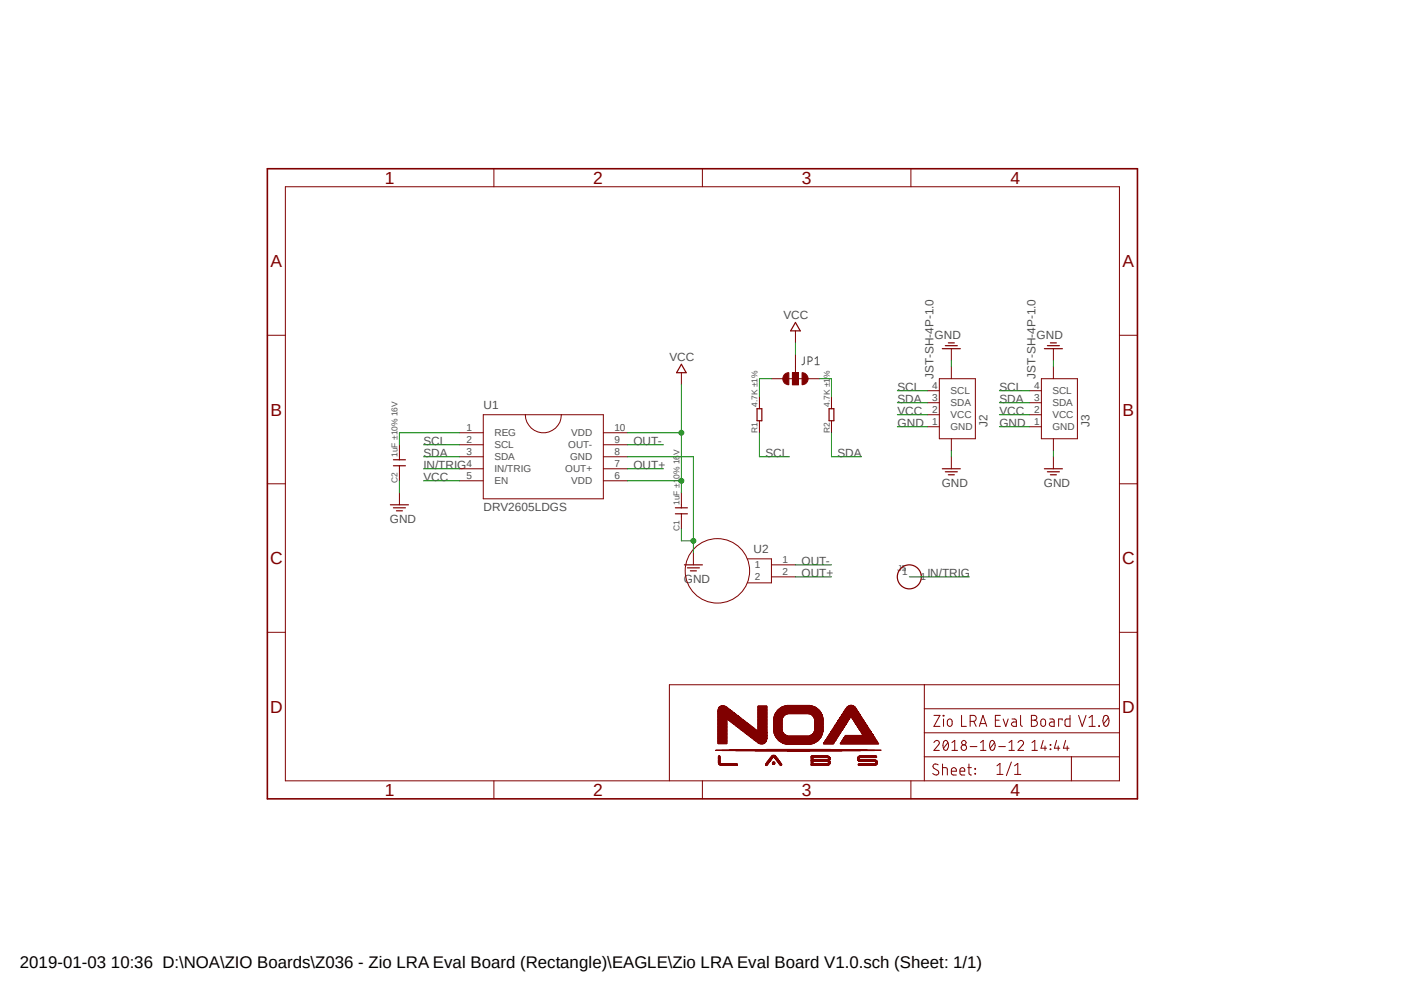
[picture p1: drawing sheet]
<svg xmlns="http://www.w3.org/2000/svg" width="297mm" height="210mm" viewBox="0 0 297 210" stroke-linecap="round" stroke-linejoin="round" font-family="sans-serif">
<defs><g id="words">
<g font-size="3.7" fill="#800000">
<text x="81.4" y="38.9">1</text>
<text x="125.5" y="38.9">2</text>
<text x="169.6" y="38.9">3</text>
<text x="213.8" y="38.9">4</text>
<text x="57.2" y="56.5">A</text>
<text x="237.5" y="56.5">A</text>
<text x="57.2" y="87.9">B</text>
<text x="237.5" y="87.9">B</text>
<text x="57.1" y="119.3">C</text>
<text x="237.4" y="119.3">C</text>
<text x="57.1" y="150.7">D</text>
<text x="237.4" y="150.7">D</text>
<text x="81.4" y="168.4">1</text>
<text x="125.5" y="168.4">2</text>
<text x="169.6" y="168.4">3</text>
<text x="213.8" y="168.4">4</text>
</g>
<text font-size="3.6" x="4.2" y="204.7">2019-01-03 10:36 D:\NOA\ZIO Boards\Z036 - Zio LRA Eval Board (Rectangle)\EAGLE\Zio LRA Eval Board V1.0.sch (Sheet: 1/1)</text>
<g font-size="2.5" fill="#505050">
<text x="165.7" y="67.4">VCC</text>
<text x="197.7" y="71.8">GND</text>
<text x="219.3" y="71.8">GND</text>
<text x="141.6" y="76.3">VCC</text>
<text x="189.9" y="82.6">SCL</text>
<text x="197.4" y="80.1" transform="rotate(-90 197.4 80.1)">JST-SH-4P-1.0</text>
<text x="211.4" y="82.6">SCL</text>
<text x="219" y="80.1" transform="rotate(-90 219 80.1)">JST-SH-4P-1.0</text>
<text x="102.3" y="86.4">U1</text>
<text x="189.9" y="85.2">SDA</text>
<text x="189.9" y="87.7">VCC</text>
<text x="211.4" y="85.2">SDA</text>
<text x="211.4" y="87.7">VCC</text>
<text x="89.6" y="94.1">SCL</text>
<text x="134" y="94.1">OUT-</text>
<text x="189.9" y="90.3">GND</text>
<text x="208.9" y="90.3" transform="rotate(-90 208.9 90.3)">J2</text>
<text x="211.4" y="90.3">GND</text>
<text x="230.5" y="90.3" transform="rotate(-90 230.5 90.3)">J3</text>
<text x="89.6" y="96.6">SDA</text>
<text x="89.6" y="99.1">IN/TRIG</text>
<text x="89.6" y="101.7">VCC</text>
<text x="134" y="99.1">OUT+</text>
<text x="161.9" y="96.6">SCL</text>
<text x="177.2" y="96.6">SDA</text>
<text x="199.2" y="103">GND</text>
<text x="220.8" y="103">GND</text>
<text x="82.5" y="110.6">GND</text>
<text x="102.3" y="108">DRV2605LDGS</text>
<text x="159.4" y="116.9">U2</text>
<text x="169.5" y="119.5">OUT-</text>
<text x="144.7" y="123.3">GND</text>
<text x="169.5" y="122">OUT+</text>
<text x="196.2" y="122">IN/TRIG</text>
</g>
<g font-size="2.1" fill="#505050">
<text x="197.2" y="82.3">4</text>
<text x="201.1" y="83.4">SCL</text>
<text x="218.8" y="82.3">4</text>
<text x="222.6" y="83.4">SCL</text>
<text x="197.2" y="89.9">1</text>
<text x="197.2" y="87.4">2</text>
<text x="197.2" y="84.8">3</text>
<text x="201.1" y="88.5">VCC</text>
<text x="201.1" y="85.9">SDA</text>
<text x="218.8" y="89.9">1</text>
<text x="218.8" y="87.4">2</text>
<text x="218.8" y="84.8">3</text>
<text x="222.6" y="88.5">VCC</text>
<text x="222.6" y="85.9">SDA</text>
<text x="98.7" y="91.2">1</text>
<text x="98.7" y="93.7">2</text>
<text x="104.6" y="92.3">REG</text>
<text x="104.6" y="94.8">SCL</text>
<text x="120.2" y="94.8">OUT-</text>
<text x="120.9" y="92.3">VDD</text>
<text x="130" y="93.7">9</text>
<text x="130" y="91.2">10</text>
<text x="201.1" y="91">GND</text>
<text x="222.6" y="91">GND</text>
<text x="98.7" y="96.3">3</text>
<text x="98.7" y="98.8">4</text>
<text x="98.7" y="101.3">5</text>
<text x="104.6" y="97.4">SDA</text>
<text x="104.6" y="99.9">IN/TRIG</text>
<text x="119.6" y="99.9">OUT+</text>
<text x="120.6" y="97.4">GND</text>
<text x="130" y="101.3">6</text>
<text x="130" y="98.8">7</text>
<text x="130" y="96.3">8</text>
<text x="104.6" y="102.4">EN</text>
<text x="120.9" y="102.4">VDD</text>
<text x="165.5" y="119.1">1</text>
<text x="159.7" y="120.2">1</text>
<text x="159.7" y="122.8">2</text>
<text x="165.5" y="121.6">2</text>
<text x="190.8" y="121.6">1</text>
<text x="194.7" y="122.8">1</text>
</g>
<g font-size="1.8" fill="#505050">
<text x="160.3" y="86.1" transform="rotate(-90 160.3 86.1)">4.7K ±1%</text>
<text x="175.5" y="86.1" transform="rotate(-90 175.5 86.1)">4.7K ±1%</text>
<text x="160.3" y="91.7" transform="rotate(-90 160.3 91.7)">R1</text>
<text x="175.5" y="91.7" transform="rotate(-90 175.5 91.7)">R2</text>
<text x="84.1" y="96.6" transform="rotate(-90 84.1 96.6)">1uF ±10% 16V</text>
<text x="84.1" y="102.2" transform="rotate(-90 84.1 102.2)">C2</text>
<text x="143.8" y="106.8" transform="rotate(-90 143.8 106.8)">1uF ±10% 16V</text>
<text x="143.8" y="112.4" transform="rotate(-90 143.8 112.4)">C1</text>
<text x="189.9" y="120.7">J5</text>
</g>
</g></defs>
<path d="M56 35.3l185 134.2M241 35.3l-185 134.2" fill="none" stroke="#fff" stroke-width=".21"/>
<path d="M170.1 75.5v1.4l-.5 .2M170.9 76.4h.5a.47 .47 0 0 0 .4-.5 .47 .47 0 0 0-.4-.4h-.5v1.6M172.4 77.1h.9M172.4 75.9l.5-.4v1.6" fill="none" stroke="#505050" stroke-width=".21"/>
<g fill="none" stroke="#800000" stroke-width=".21">
<path d="M60.4 39.5h176.4v125.6h-176.4zM104.5 35.7v3.8M148.6 35.7v3.8M192.7 35.7v3.8M56.6 70.9h3.8M236.8 70.9h3.8M56.6 102.3h3.8M236.8 102.3h3.8M56.6 133.7h3.8M236.8 133.7h3.8M195.5 144.8v20.3M195.5 155h41.3"/>
<path d="M195.5 149.9h41.3M197.6 157.1a.56 .56 0 0 1 .8-.5 .56 .56 0 0 1 .1 .9l-.9 1.2h1.1M197.6 151.3h1.2l-1.2 2.3h1.2M199.5 151.3l.2 .1zM199.6 152.1v1.5M199.7 156.8a.41 .41 0 0 1 .4-.2 .41 .41 0 0 1 .3 .3 1.26 1.26 0 0 1-.3 1.8h-.2a1.47 1.47 0 0 1-.2-1.9zM200.4 152.4a.51 .51 0 0 1 .6-.3 .51 .51 0 0 1 .4 .5v.5a.51 .51 0 0 1-.5 .5 .51 .51 0 0 1-.5-.5zM200.5 157.1l-.9 1.1M201.4 158.7h1.2M201.4 157.1l.6-.5v2.1M203.4 151.3v2.3h1M205.2 152.6h.7a.64 .64 0 0 0 .6-.7 .64 .64 0 0 0-.6-.6h-.7v2.3"/>
<path d="M205.2 157.9h1.5M206 152.6l.5 1M207.2 153.6l.7-2.3 .8 2.3M207.3 153h1.2M207.4 158.7h1.2M207.4 157.1l.6-.5v2.1M209.6 156.8a.41 .41 0 0 1 .4-.2 .41 .41 0 0 1 .3 .3 1.26 1.26 0 0 1-.4 1.8h-.1a1.47 1.47 0 0 1-.2-1.9zM210.4 157.1l-.9 1.1M210.6 152.3h.8M211.3 157.9h1.4M211.6 151.3h-1v2.3h1M212.2 152.1l.6 1.5 .5-1.5"/>
<path d="M213.4 158.7h1.2M213.4 157.1l.6-.5v2.1M214.1 152.1h.7l.2 .3v1.2h-.6a.47 .47 0 0 1-.4-.4 .47 .47 0 0 1 .4-.5h.6M215.3 157.1a.58 .58 0 0 1 .9-.5 .58 .58 0 0 1 .2 .9l-1.1 1.2h1.2M215.9 151.3v1.9l.4 .4M218.2 151.3h.6a.51 .51 0 0 1 .5 .5 .51 .51 0 0 1-.5 .5 .66 .66 0 0 1 .7 .7 .66 .66 0 0 1-.7 .6h-.6zM218.2 152.3h.6M218.3 158.7h1.2M218.3 157.1l.6-.5v2.1M220.3 152.2a.5 .5 0 0 1 .6-.1 .5 .5 0 0 1 .3 .5v.5a.51 .51 0 0 1-.5 .5 .51 .51 0 0 1-.5-.5zM220.7 156.6l-.5 1.6h1.2M221.1 157.8v.9"/>
<path d="M222.1 152.1h.7l.2 .3v1.2h-.6a.47 .47 0 0 1-.4-.4 .47 .47 0 0 1 .4-.5h.6M222.2 157.5l.1 .1zM222.2 158.4l.1 .1zM223.5 156.6l-.4 1.6h1.1M223.9 157.8v.9M224.7 152.3v-.2h-.8v1.5M225.4 156.6l-.4 1.6h1.1M225.8 157.8v.9M226.4 151.3v2.3h-.9l-.2-.4v-.9l.4-.2h.7M228.2 151.3l.7 2.3 .8-2.3M230.4 153.6h1.3M230.4 151.8l.7-.5v2.3"/>
<path d="M232.5 153.5l.1 .1zM233.6 151.4l.5-.1a1.47 1.47 0 0 1-.1 2.3l-.5-.3a1.85 1.85 0 0 1 .1-1.9zM234.5 151.8l-1.1 1.3M236.8 144.8h-95.2v20.3M104.5 165.1v3.9M148.6 165.1v3.9M192.7 165.1v3.9M195.5 160.1h41.3M198.5 161.8l-.3-.2a.53 .53 0 0 0-.7 .2 .53 .53 0 0 0 .1 .7l.7 .4a.58 .58 0 0 1 .1 .9 .58 .58 0 0 1-.9-.1l-.2-.1M199.4 162.3h.6l.4 .2v1.4M199.4 161.6v2.3M201.3 163.1h1a.55 .55 0 0 0-.4-.7 .55 .55 0 0 0-.6 .5v.8l.3 .2h.7"/>
<path d="M203.1 163.1h1a.54 .54 0 0 0-.4-.7 .54 .54 0 0 0-.6 .5v.8l.4 .2h.6M204.7 162.3h.8M205 161.6v2.1l.5 .2M206.2 162.5l.2 .2zM206.2 163.6l.2 .1zM210.9 162l.6-.5v2.3M210.9 163.8h1.3M214 161.2l-1.1 2.8M214.6 163.8h1.3M214.6 162l.7-.5v2.3M226.7 160.1v5"/>
<circle cx="203.9" cy="158.1" r=".58"/>
<circle cx="203.9" cy="157.1" r=".47"/>
</g>
<path d="M56.6 35.7h184v133.3h-184z" fill="none" stroke="#800000" stroke-width=".34"/>
<path d="M162.1 161.8l.1 .1z" fill-rule="evenodd" fill="#800000"/>
<path d="M162.1 161.8l.1 .1z" fill="none" stroke="#800000" stroke-width=".21"/>
<path d="M165.1 161.8l.1 .1z" fill-rule="evenodd" fill="#800000"/>
<path d="M152.4 161.8l3.6 .1zM152.4 161.8h3.6M165.1 161.8l.1 .1z" fill="none" stroke="#800000" stroke-width=".21"/>
<path d="M162 161.8l.3 .1z" fill-rule="evenodd" fill="#800000"/>
<path d="M162 161.8l.3 .1z" fill="none" stroke="#800000" stroke-width=".21"/>
<path d="M165.1 161.8l.2 .1z" fill-rule="evenodd" fill="#800000"/>
<path d="M152.3 161.8h3.7zM152.3 161.8h3.7M165.1 161.8l.2 .1zM171.6 161.8l3.6 .1zM171.6 161.8h3.6M181.7 161.8l3.5 .1zM181.7 161.8h3.5" fill="none" stroke="#800000" stroke-width=".21"/>
<path d="M162 161.8h.3z" fill-rule="evenodd" fill="#800000"/>
<path d="M162 161.8h.3z" fill="none" stroke="#800000" stroke-width=".21"/>
<path d="M165 161.8h.4z" fill-rule="evenodd" fill="#800000"/>
<path d="M152.3 161.7l3.7 .1zM152.3 161.8h3.7M165 161.8h.4zM171.6 161.8h3.7zM171.6 161.8h3.7M181.6 161.8h3.7zM181.6 161.8h3.7" fill="none" stroke="#800000" stroke-width=".21"/>
<path d="M162 161.7l.3 .1z" fill-rule="evenodd" fill="#800000"/>
<path d="M162 161.7l.3 .1z" fill="none" stroke="#800000" stroke-width=".21"/>
<path d="M165 161.7l.4 .1z" fill-rule="evenodd" fill="#800000"/>
<path d="M152.1 161.7l3.9 .1zM152.1 161.7h3.9M165 161.7l.4 .1zM171.6 161.7l3.8 .1zM171.6 161.8h3.8M181.6 161.7l3.8 .1zM181.6 161.8h3.8" fill="none" stroke="#800000" stroke-width=".21"/>
<path d="M162 161.7l.4 .1z" fill-rule="evenodd" fill="#800000"/>
<path d="M162 161.7l.4 .1z" fill="none" stroke="#800000" stroke-width=".21"/>
<path d="M165 161.7l.4 .1z" fill-rule="evenodd" fill="#800000"/>
<path d="M152.1 161.6l3.9 .1zM152.1 161.7h3.9M165 161.7l.4 .1zM171.6 161.7l3.8 .1zM171.6 161.7h3.8M181.6 161.7l3.9 .1zM181.6 161.7h3.9" fill="none" stroke="#800000" stroke-width=".21"/>
<path d="M162 161.6l.4 .1z" fill-rule="evenodd" fill="#800000"/>
<path d="M162 161.6l.4 .1z" fill="none" stroke="#800000" stroke-width=".21"/>
<path d="M164.9 161.6l.5 .1z" fill-rule="evenodd" fill="#800000"/>
<path d="M152.1 161.6l3.9 .1zM152.1 161.6h3.9M164.9 161.6l.5 .1zM171.6 161.6l3.9 .1zM171.6 161.7h3.9M181.6 161.6l3.9 .1zM181.6 161.7h3.9" fill="none" stroke="#800000" stroke-width=".21"/>
<path d="M162 161.6l.4 .1z" fill-rule="evenodd" fill="#800000"/>
<path d="M162 161.6l.4 .1z" fill="none" stroke="#800000" stroke-width=".21"/>
<path d="M163.5 161.6l.3 .1z" fill-rule="evenodd" fill="#800000"/>
<path d="M163.5 161.6l.3 .1z" fill="none" stroke="#800000" stroke-width=".21"/>
<path d="M164.9 161.6l.4 .1z" fill-rule="evenodd" fill="#800000"/>
<path d="M152.1 161.5l3.9 .1zM152.1 161.6h3.9M164.9 161.6l.4 .1zM171.6 161.6l3.9 .1zM171.6 161.6h3.9M181.6 161.6l3.9 .1zM181.6 161.6h3.9" fill="none" stroke="#800000" stroke-width=".21"/>
<path d="M162 161.5l.4 .1z" fill-rule="evenodd" fill="#800000"/>
<path d="M162 161.5l.4 .1z" fill="none" stroke="#800000" stroke-width=".21"/>
<path d="M163.4 161.5l.5 .1z" fill-rule="evenodd" fill="#800000"/>
<path d="M163.4 161.5l.5 .1z" fill="none" stroke="#800000" stroke-width=".21"/>
<path d="M164.8 161.5l.6 .1z" fill-rule="evenodd" fill="#800000"/>
<path d="M164.8 161.5l.6 .1zM171.6 161.5l3.9 .1zM171.6 161.6h3.9M181.6 161.5l3.9 .1zM181.6 161.6h3.9" fill="none" stroke="#800000" stroke-width=".21"/>
<path d="M152 161.5l.5 .1z" fill-rule="evenodd" fill="#800000"/>
<path d="M152 161.5l.5 .1z" fill="none" stroke="#800000" stroke-width=".21"/>
<path d="M162 161.5l.5 .1z" fill-rule="evenodd" fill="#800000"/>
<path d="M162 161.5l.5 .1z" fill="none" stroke="#800000" stroke-width=".21"/>
<path d="M163.4 161.5l.5 .1z" fill-rule="evenodd" fill="#800000"/>
<path d="M163.4 161.5l.5 .1z" fill="none" stroke="#800000" stroke-width=".21"/>
<path d="M164.8 161.5l.5 .1z" fill-rule="evenodd" fill="#800000"/>
<path d="M164.8 161.5l.5 .1z" fill="none" stroke="#800000" stroke-width=".21"/>
<path d="M171.6 161.5l.4 .1z" fill-rule="evenodd" fill="#800000"/>
<path d="M171.6 161.5l.4 .1z" fill="none" stroke="#800000" stroke-width=".21"/>
<path d="M175 161.5l.6 .1z" fill-rule="evenodd" fill="#800000"/>
<path d="M175 161.5l.6 .1z" fill="none" stroke="#800000" stroke-width=".21"/>
<path d="M185.1 161.5l.5 .1z" fill-rule="evenodd" fill="#800000"/>
<path d="M185.1 161.5l.5 .1z" fill="none" stroke="#800000" stroke-width=".21"/>
<path d="M152 161.5h.4z" fill-rule="evenodd" fill="#800000"/>
<path d="M152 161.5h.4z" fill="none" stroke="#800000" stroke-width=".21"/>
<path d="M162.1 161.5h.4z" fill-rule="evenodd" fill="#800000"/>
<path d="M162.1 161.5h.4z" fill="none" stroke="#800000" stroke-width=".21"/>
<path d="M163.4 161.5h.5z" fill-rule="evenodd" fill="#800000"/>
<path d="M163.4 161.5h.5z" fill="none" stroke="#800000" stroke-width=".21"/>
<path d="M164.8 161.5h.4z" fill-rule="evenodd" fill="#800000"/>
<path d="M164.8 161.5h.4z" fill="none" stroke="#800000" stroke-width=".21"/>
<path d="M171.6 161.5h.4z" fill-rule="evenodd" fill="#800000"/>
<path d="M171.6 161.5h.4z" fill="none" stroke="#800000" stroke-width=".21"/>
<path d="M175.1 161.5h.5z" fill-rule="evenodd" fill="#800000"/>
<path d="M175.1 161.5h.5z" fill="none" stroke="#800000" stroke-width=".21"/>
<path d="M185.2 161.5h.4z" fill-rule="evenodd" fill="#800000"/>
<path d="M185.2 161.5h.4z" fill="none" stroke="#800000" stroke-width=".21"/>
<path d="M152 161.4l.4 .1z" fill-rule="evenodd" fill="#800000"/>
<path d="M152 161.4l.4 .1z" fill="none" stroke="#800000" stroke-width=".21"/>
<path d="M162.1 161.4l.4 .1z" fill-rule="evenodd" fill="#800000"/>
<path d="M162.1 161.4l.4 .1z" fill="none" stroke="#800000" stroke-width=".21"/>
<path d="M163.4 161.4l.5 .1z" fill-rule="evenodd" fill="#800000"/>
<path d="M163.4 161.4l.5 .1z" fill="none" stroke="#800000" stroke-width=".21"/>
<path d="M164.8 161.4l.5 .1z" fill-rule="evenodd" fill="#800000"/>
<path d="M164.8 161.4l.5 .1z" fill="none" stroke="#800000" stroke-width=".21"/>
<path d="M171.6 161.4l.4 .1z" fill-rule="evenodd" fill="#800000"/>
<path d="M171.6 161.4l.4 .1z" fill="none" stroke="#800000" stroke-width=".21"/>
<path d="M175.2 161.4l.4 .1z" fill-rule="evenodd" fill="#800000"/>
<path d="M175.2 161.4l.4 .1z" fill="none" stroke="#800000" stroke-width=".21"/>
<path d="M185.2 161.4l.3 .1z" fill-rule="evenodd" fill="#800000"/>
<path d="M185.2 161.4l.3 .1z" fill="none" stroke="#800000" stroke-width=".21"/>
<path d="M152 161.4l.3 .1z" fill-rule="evenodd" fill="#800000"/>
<path d="M152 161.4l.3 .1z" fill="none" stroke="#800000" stroke-width=".21"/>
<path d="M162.1 161.4l.5 .1z" fill-rule="evenodd" fill="#800000"/>
<path d="M162.1 161.4l.5 .1z" fill="none" stroke="#800000" stroke-width=".21"/>
<path d="M163.4 161.4l.5 .1z" fill-rule="evenodd" fill="#800000"/>
<path d="M163.4 161.4l.5 .1z" fill="none" stroke="#800000" stroke-width=".21"/>
<path d="M164.8 161.4l.4 .1z" fill-rule="evenodd" fill="#800000"/>
<path d="M164.8 161.4l.4 .1z" fill="none" stroke="#800000" stroke-width=".21"/>
<path d="M171.6 161.4l.4 .1z" fill-rule="evenodd" fill="#800000"/>
<path d="M171.6 161.4l.4 .1z" fill="none" stroke="#800000" stroke-width=".21"/>
<path d="M175.3 161.4l.3 .1z" fill-rule="evenodd" fill="#800000"/>
<path d="M175.3 161.4l.3 .1z" fill="none" stroke="#800000" stroke-width=".21"/>
<path d="M185.3 161.4l.3 .1z" fill-rule="evenodd" fill="#800000"/>
<path d="M185.3 161.4l.3 .1z" fill="none" stroke="#800000" stroke-width=".21"/>
<path d="M152 161.3l.3 .1z" fill-rule="evenodd" fill="#800000"/>
<path d="M152 161.3l.3 .1z" fill="none" stroke="#800000" stroke-width=".21"/>
<path d="M162.1 161.3l.5 .1z" fill-rule="evenodd" fill="#800000"/>
<path d="M162.1 161.3l.5 .1z" fill="none" stroke="#800000" stroke-width=".21"/>
<path d="M163.4 161.3l.5 .1z" fill-rule="evenodd" fill="#800000"/>
<path d="M163.4 161.3l.5 .1z" fill="none" stroke="#800000" stroke-width=".21"/>
<path d="M164.7 161.3l.4 .1z" fill-rule="evenodd" fill="#800000"/>
<path d="M164.7 161.3l.4 .1z" fill="none" stroke="#800000" stroke-width=".21"/>
<path d="M171.6 161.3l.4 .1z" fill-rule="evenodd" fill="#800000"/>
<path d="M171.6 161.3l.4 .1z" fill="none" stroke="#800000" stroke-width=".21"/>
<path d="M175.3 161.3l.3 .1z" fill-rule="evenodd" fill="#800000"/>
<path d="M175.3 161.3l.3 .1z" fill="none" stroke="#800000" stroke-width=".21"/>
<path d="M185.3 161.3l.3 .1z" fill-rule="evenodd" fill="#800000"/>
<path d="M185.3 161.3l.3 .1z" fill="none" stroke="#800000" stroke-width=".21"/>
<path d="M152 161.2l.3 .1z" fill-rule="evenodd" fill="#800000"/>
<path d="M152 161.2l.3 .1z" fill="none" stroke="#800000" stroke-width=".21"/>
<path d="M162.2 161.2l.5 .1z" fill-rule="evenodd" fill="#800000"/>
<path d="M162.2 161.2l.5 .1z" fill="none" stroke="#800000" stroke-width=".21"/>
<path d="M163.4 161.2l.5 .1z" fill-rule="evenodd" fill="#800000"/>
<path d="M163.4 161.2l.5 .1z" fill="none" stroke="#800000" stroke-width=".21"/>
<path d="M164.7 161.2l.4 .1z" fill-rule="evenodd" fill="#800000"/>
<path d="M164.7 161.2l.4 .1z" fill="none" stroke="#800000" stroke-width=".21"/>
<path d="M171.6 161.2l.4 .1z" fill-rule="evenodd" fill="#800000"/>
<path d="M171.6 161.2l.4 .1z" fill="none" stroke="#800000" stroke-width=".21"/>
<path d="M175.3 161.2l.3 .1z" fill-rule="evenodd" fill="#800000"/>
<path d="M175.3 161.2l.3 .1z" fill="none" stroke="#800000" stroke-width=".21"/>
<path d="M185.3 161.2l.3 .1z" fill-rule="evenodd" fill="#800000"/>
<path d="M185.3 161.2l.3 .1z" fill="none" stroke="#800000" stroke-width=".21"/>
<path d="M152 161.2l.3 .1z" fill-rule="evenodd" fill="#800000"/>
<path d="M152 161.2l.3 .1z" fill="none" stroke="#800000" stroke-width=".21"/>
<path d="M162.3 161.2l.4 .1z" fill-rule="evenodd" fill="#800000"/>
<path d="M162.3 161.2l.4 .1z" fill="none" stroke="#800000" stroke-width=".21"/>
<path d="M163.4 161.2l.5 .1z" fill-rule="evenodd" fill="#800000"/>
<path d="M163.4 161.2l.5 .1z" fill="none" stroke="#800000" stroke-width=".21"/>
<path d="M164.6 161.2l.5 .1z" fill-rule="evenodd" fill="#800000"/>
<path d="M164.6 161.2l.5 .1z" fill="none" stroke="#800000" stroke-width=".21"/>
<path d="M171.6 161.2l.4 .1z" fill-rule="evenodd" fill="#800000"/>
<path d="M171.6 161.2l.4 .1z" fill="none" stroke="#800000" stroke-width=".21"/>
<path d="M175.3 161.2l.3 .1z" fill-rule="evenodd" fill="#800000"/>
<path d="M175.3 161.2l.3 .1z" fill="none" stroke="#800000" stroke-width=".21"/>
<path d="M185.3 161.2l.3 .1z" fill-rule="evenodd" fill="#800000"/>
<path d="M185.3 161.2l.3 .1z" fill="none" stroke="#800000" stroke-width=".21"/>
<path d="M152 161.2h.3z" fill-rule="evenodd" fill="#800000"/>
<path d="M152 161.2h.3z" fill="none" stroke="#800000" stroke-width=".21"/>
<path d="M162.3 161.2h.4z" fill-rule="evenodd" fill="#800000"/>
<path d="M162.3 161.2h.4z" fill="none" stroke="#800000" stroke-width=".21"/>
<path d="M163.5 161.2h.3z" fill-rule="evenodd" fill="#800000"/>
<path d="M163.5 161.2h.3z" fill="none" stroke="#800000" stroke-width=".21"/>
<path d="M164.5 161.2h.6z" fill-rule="evenodd" fill="#800000"/>
<path d="M164.5 161.2h.6z" fill="none" stroke="#800000" stroke-width=".21"/>
<path d="M171.6 161.2h.4z" fill-rule="evenodd" fill="#800000"/>
<path d="M171.6 161.2h.4z" fill="none" stroke="#800000" stroke-width=".21"/>
<path d="M175.3 161.2h.3z" fill-rule="evenodd" fill="#800000"/>
<path d="M175.3 161.2h.3z" fill="none" stroke="#800000" stroke-width=".21"/>
<path d="M185.3 161.2h.3z" fill-rule="evenodd" fill="#800000"/>
<path d="M185.3 161.2h.3z" fill="none" stroke="#800000" stroke-width=".21"/>
<path d="M152 161.1l.3 .1z" fill-rule="evenodd" fill="#800000"/>
<path d="M152 161.1l.3 .1z" fill="none" stroke="#800000" stroke-width=".21"/>
<path d="M162.3 161.1l.5 .1z" fill-rule="evenodd" fill="#800000"/>
<path d="M162.3 161.1l.5 .1z" fill="none" stroke="#800000" stroke-width=".21"/>
<path d="M163.6 161.1l.1 .1z" fill-rule="evenodd" fill="#800000"/>
<path d="M163.6 161.1l.1 .1z" fill="none" stroke="#800000" stroke-width=".21"/>
<path d="M164.6 161.1l.4 .1z" fill-rule="evenodd" fill="#800000"/>
<path d="M164.6 161.1l.4 .1z" fill="none" stroke="#800000" stroke-width=".21"/>
<path d="M171.6 161.1l.4 .1z" fill-rule="evenodd" fill="#800000"/>
<path d="M171.6 161.1l.4 .1z" fill="none" stroke="#800000" stroke-width=".21"/>
<path d="M175.3 161.1l.3 .1z" fill-rule="evenodd" fill="#800000"/>
<path d="M175.3 161.1l.3 .1z" fill="none" stroke="#800000" stroke-width=".21"/>
<path d="M185.3 161.1l.3 .1z" fill-rule="evenodd" fill="#800000"/>
<path d="M185.3 161.1l.3 .1z" fill="none" stroke="#800000" stroke-width=".21"/>
<path d="M152 161.1l.3 .1z" fill-rule="evenodd" fill="#800000"/>
<path d="M152 161.1l.3 .1z" fill="none" stroke="#800000" stroke-width=".21"/>
<path d="M162.3 161.1l.5 .1z" fill-rule="evenodd" fill="#800000"/>
<path d="M162.3 161.1l.5 .1z" fill="none" stroke="#800000" stroke-width=".21"/>
<path d="M164.5 161.1l.5 .1z" fill-rule="evenodd" fill="#800000"/>
<path d="M164.5 161.1l.5 .1z" fill="none" stroke="#800000" stroke-width=".21"/>
<path d="M171.6 161.1l.4 .1z" fill-rule="evenodd" fill="#800000"/>
<path d="M171.6 161.1l.4 .1z" fill="none" stroke="#800000" stroke-width=".21"/>
<path d="M175.2 161.1l.4 .1z" fill-rule="evenodd" fill="#800000"/>
<path d="M175.2 161.1l.4 .1z" fill="none" stroke="#800000" stroke-width=".21"/>
<path d="M185.2 161.1l.3 .1z" fill-rule="evenodd" fill="#800000"/>
<path d="M185.2 161.1l.3 .1z" fill="none" stroke="#800000" stroke-width=".21"/>
<path d="M152 161l.3 .1z" fill-rule="evenodd" fill="#800000"/>
<path d="M152 161l.3 .1z" fill="none" stroke="#800000" stroke-width=".21"/>
<path d="M162.4 161l.4 .1z" fill-rule="evenodd" fill="#800000"/>
<path d="M162.4 161l.4 .1z" fill="none" stroke="#800000" stroke-width=".21"/>
<path d="M164.5 161l.4 .1z" fill-rule="evenodd" fill="#800000"/>
<path d="M164.5 161l.4 .1z" fill="none" stroke="#800000" stroke-width=".21"/>
<path d="M171.6 161l.4 .1z" fill-rule="evenodd" fill="#800000"/>
<path d="M171.6 161l.4 .1z" fill="none" stroke="#800000" stroke-width=".21"/>
<path d="M175.1 161l.5 .1z" fill-rule="evenodd" fill="#800000"/>
<path d="M175.1 161l.5 .1z" fill="none" stroke="#800000" stroke-width=".21"/>
<path d="M185.2 161l.4 .1z" fill-rule="evenodd" fill="#800000"/>
<path d="M185.2 161l.4 .1z" fill="none" stroke="#800000" stroke-width=".21"/>
<path d="M152 161l.3 .1z" fill-rule="evenodd" fill="#800000"/>
<path d="M152 161l.3 .1z" fill="none" stroke="#800000" stroke-width=".21"/>
<path d="M162.4 161l.5 .1z" fill-rule="evenodd" fill="#800000"/>
<path d="M162.4 161l.5 .1z" fill="none" stroke="#800000" stroke-width=".21"/>
<path d="M164.4 161l.5 .1z" fill-rule="evenodd" fill="#800000"/>
<path d="M164.4 161l.5 .1z" fill="none" stroke="#800000" stroke-width=".21"/>
<path d="M171.6 161l.4 .1z" fill-rule="evenodd" fill="#800000"/>
<path d="M171.6 161l.4 .1z" fill="none" stroke="#800000" stroke-width=".21"/>
<path d="M175 161l.6 .1z" fill-rule="evenodd" fill="#800000"/>
<path d="M175 161l.6 .1z" fill="none" stroke="#800000" stroke-width=".21"/>
<path d="M185.1 161l.5 .1z" fill-rule="evenodd" fill="#800000"/>
<path d="M185.1 161l.5 .1z" fill="none" stroke="#800000" stroke-width=".21"/>
<path d="M152 161h.3z" fill-rule="evenodd" fill="#800000"/>
<path d="M152 161h.3z" fill="none" stroke="#800000" stroke-width=".21"/>
<path d="M162.4 161h.5z" fill-rule="evenodd" fill="#800000"/>
<path d="M162.4 161h.5z" fill="none" stroke="#800000" stroke-width=".21"/>
<path d="M164.5 161h.4z" fill-rule="evenodd" fill="#800000"/>
<path d="M164.5 161h.4zM171.6 161h3.9zM171.6 161h3.9M181.7 161h3.8zM181.7 161h3.8" fill="none" stroke="#800000" stroke-width=".21"/>
<path d="M152 160.9l.3 .1z" fill-rule="evenodd" fill="#800000"/>
<path d="M152 160.9l.3 .1z" fill="none" stroke="#800000" stroke-width=".21"/>
<path d="M162.4 160.9l.5 .1z" fill-rule="evenodd" fill="#800000"/>
<path d="M162.4 160.9l.5 .1z" fill="none" stroke="#800000" stroke-width=".21"/>
<path d="M164.4 160.9l.4 .1z" fill-rule="evenodd" fill="#800000"/>
<path d="M164.4 160.9l.4 .1zM171.6 160.9l3.9 .1zM171.6 161h3.9M181.7 160.9l3.8 .1zM181.7 161h3.8" fill="none" stroke="#800000" stroke-width=".21"/>
<path d="M152 160.9l.3 .1z" fill-rule="evenodd" fill="#800000"/>
<path d="M152 160.9l.3 .1z" fill="none" stroke="#800000" stroke-width=".21"/>
<path d="M162.5 160.9l.4 .1z" fill-rule="evenodd" fill="#800000"/>
<path d="M162.5 160.9l.4 .1z" fill="none" stroke="#800000" stroke-width=".21"/>
<path d="M164.3 160.9l.5 .1z" fill-rule="evenodd" fill="#800000"/>
<path d="M164.3 160.9l.5 .1zM171.6 160.9l3.9 .1zM171.6 160.9h3.9M181.6 160.9l3.9 .1zM181.6 160.9h3.9" fill="none" stroke="#800000" stroke-width=".21"/>
<path d="M152 160.8l.3 .1z" fill-rule="evenodd" fill="#800000"/>
<path d="M152 160.8l.3 .1z" fill="none" stroke="#800000" stroke-width=".21"/>
<path d="M162.6 160.8l.4 .1z" fill-rule="evenodd" fill="#800000"/>
<path d="M162.6 160.8l.4 .1z" fill="none" stroke="#800000" stroke-width=".21"/>
<path d="M164.3 160.8l.5 .1z" fill-rule="evenodd" fill="#800000"/>
<path d="M164.3 160.8l.5 .1zM171.6 160.8l3.9 .1zM171.6 160.9h3.9M181.6 160.8l3.9 .1zM181.6 160.9h3.9" fill="none" stroke="#800000" stroke-width=".21"/>
<path d="M152 160.8l.3 .1z" fill-rule="evenodd" fill="#800000"/>
<path d="M152 160.8l.3 .1z" fill="none" stroke="#800000" stroke-width=".21"/>
<path d="M162.6 160.8l.5 .1z" fill-rule="evenodd" fill="#800000"/>
<path d="M162.6 160.8l.5 .1z" fill="none" stroke="#800000" stroke-width=".21"/>
<path d="M164.3 160.8l.4 .1z" fill-rule="evenodd" fill="#800000"/>
<path d="M164.3 160.8l.4 .1zM171.6 160.8l3.9 .1zM171.6 160.8h3.9M181.5 160.8l3.8 .1zM181.5 160.8h3.8" fill="none" stroke="#800000" stroke-width=".21"/>
<path d="M152 160.7l.3 .1z" fill-rule="evenodd" fill="#800000"/>
<path d="M152 160.7l.3 .1z" fill="none" stroke="#800000" stroke-width=".21"/>
<path d="M162.6 160.7l.5 .1z" fill-rule="evenodd" fill="#800000"/>
<path d="M162.6 160.7l.5 .1z" fill="none" stroke="#800000" stroke-width=".21"/>
<path d="M164.3 160.7l.4 .1z" fill-rule="evenodd" fill="#800000"/>
<path d="M164.3 160.7l.4 .1zM171.6 160.7l3.9 .1zM171.6 160.8h3.9M181.5 160.7l3.8 .1zM181.5 160.8h3.8" fill="none" stroke="#800000" stroke-width=".21"/>
<path d="M152 160.7l.3 .1z" fill-rule="evenodd" fill="#800000"/>
<path d="M152 160.7l.3 .1z" fill="none" stroke="#800000" stroke-width=".21"/>
<path d="M162.6 160.7l.5 .1z" fill-rule="evenodd" fill="#800000"/>
<path d="M162.6 160.7l.5 .1z" fill="none" stroke="#800000" stroke-width=".21"/>
<path d="M164.2 160.7l.4 .1z" fill-rule="evenodd" fill="#800000"/>
<path d="M164.2 160.7l.4 .1zM171.6 160.7l4 .1zM171.6 160.7h4M181.5 160.7l3.7 .1zM181.5 160.7h3.7" fill="none" stroke="#800000" stroke-width=".21"/>
<path d="M152 160.7h.3z" fill-rule="evenodd" fill="#800000"/>
<path d="M152 160.7h.3z" fill="none" stroke="#800000" stroke-width=".21"/>
<path d="M162.7 160.7h.4z" fill-rule="evenodd" fill="#800000"/>
<path d="M162.7 160.7h.4z" fill="none" stroke="#800000" stroke-width=".21"/>
<path d="M164.2 160.7h.5z" fill-rule="evenodd" fill="#800000"/>
<path d="M164.2 160.7h.5z" fill="none" stroke="#800000" stroke-width=".21"/>
<path d="M171.6 160.7h.4z" fill-rule="evenodd" fill="#800000"/>
<path d="M171.6 160.7h.4z" fill="none" stroke="#800000" stroke-width=".21"/>
<path d="M175.1 160.7h.4z" fill-rule="evenodd" fill="#800000"/>
<path d="M175.1 160.7h.4z" fill="none" stroke="#800000" stroke-width=".21"/>
<path d="M181.4 160.7h.5z" fill-rule="evenodd" fill="#800000"/>
<path d="M181.4 160.7h.5z" fill="none" stroke="#800000" stroke-width=".21"/>
<path d="M152 160.6l.3 .1z" fill-rule="evenodd" fill="#800000"/>
<path d="M152 160.6l.3 .1z" fill="none" stroke="#800000" stroke-width=".21"/>
<path d="M162.7 160.6l.5 .1z" fill-rule="evenodd" fill="#800000"/>
<path d="M162.7 160.6l.5 .1z" fill="none" stroke="#800000" stroke-width=".21"/>
<path d="M164.2 160.6l.4 .1z" fill-rule="evenodd" fill="#800000"/>
<path d="M164.2 160.6l.4 .1z" fill="none" stroke="#800000" stroke-width=".21"/>
<path d="M171.6 160.6l.4 .1z" fill-rule="evenodd" fill="#800000"/>
<path d="M171.6 160.6l.4 .1z" fill="none" stroke="#800000" stroke-width=".21"/>
<path d="M175.2 160.6l.4 .1z" fill-rule="evenodd" fill="#800000"/>
<path d="M175.2 160.6l.4 .1z" fill="none" stroke="#800000" stroke-width=".21"/>
<path d="M181.4 160.6l.5 .1z" fill-rule="evenodd" fill="#800000"/>
<path d="M181.4 160.6l.5 .1z" fill="none" stroke="#800000" stroke-width=".21"/>
<path d="M152 160.5l.3 .1z" fill-rule="evenodd" fill="#800000"/>
<path d="M152 160.5l.3 .1z" fill="none" stroke="#800000" stroke-width=".21"/>
<path d="M162.7 160.5l.5 .1z" fill-rule="evenodd" fill="#800000"/>
<path d="M162.7 160.5l.5 .1z" fill="none" stroke="#800000" stroke-width=".21"/>
<path d="M164.1 160.5l.4 .1z" fill-rule="evenodd" fill="#800000"/>
<path d="M164.1 160.5l.4 .1z" fill="none" stroke="#800000" stroke-width=".21"/>
<path d="M171.6 160.5l.4 .1z" fill-rule="evenodd" fill="#800000"/>
<path d="M171.6 160.5l.4 .1z" fill="none" stroke="#800000" stroke-width=".21"/>
<path d="M175.3 160.5l.3 .1z" fill-rule="evenodd" fill="#800000"/>
<path d="M175.3 160.5l.3 .1z" fill="none" stroke="#800000" stroke-width=".21"/>
<path d="M181.4 160.5l.4 .1z" fill-rule="evenodd" fill="#800000"/>
<path d="M181.4 160.5l.4 .1z" fill="none" stroke="#800000" stroke-width=".21"/>
<path d="M152 160.5l.3 .1z" fill-rule="evenodd" fill="#800000"/>
<path d="M152 160.5l.3 .1z" fill="none" stroke="#800000" stroke-width=".21"/>
<path d="M162.8 160.5l.4 .1z" fill-rule="evenodd" fill="#800000"/>
<path d="M162.8 160.5l.4 .1z" fill="none" stroke="#800000" stroke-width=".21"/>
<path d="M164.1 160.5l.5 .1z" fill-rule="evenodd" fill="#800000"/>
<path d="M164.1 160.5l.5 .1z" fill="none" stroke="#800000" stroke-width=".21"/>
<path d="M171.6 160.5l.4 .1z" fill-rule="evenodd" fill="#800000"/>
<path d="M171.6 160.5l.4 .1z" fill="none" stroke="#800000" stroke-width=".21"/>
<path d="M175.3 160.5l.3 .1z" fill-rule="evenodd" fill="#800000"/>
<path d="M175.3 160.5l.3 .1z" fill="none" stroke="#800000" stroke-width=".21"/>
<path d="M181.4 160.5l.4 .1z" fill-rule="evenodd" fill="#800000"/>
<path d="M181.4 160.5l.4 .1z" fill="none" stroke="#800000" stroke-width=".21"/>
<path d="M152 160.4l.3 .1z" fill-rule="evenodd" fill="#800000"/>
<path d="M152 160.4l.3 .1z" fill="none" stroke="#800000" stroke-width=".21"/>
<path d="M162.8 160.4l.4 .1z" fill-rule="evenodd" fill="#800000"/>
<path d="M162.8 160.4l.4 .1z" fill="none" stroke="#800000" stroke-width=".21"/>
<path d="M164 160.4l.5 .1z" fill-rule="evenodd" fill="#800000"/>
<path d="M164 160.4l.5 .1z" fill="none" stroke="#800000" stroke-width=".21"/>
<path d="M171.6 160.4l.4 .1z" fill-rule="evenodd" fill="#800000"/>
<path d="M171.6 160.4l.4 .1z" fill="none" stroke="#800000" stroke-width=".21"/>
<path d="M175.3 160.4l.3 .1z" fill-rule="evenodd" fill="#800000"/>
<path d="M175.3 160.4l.3 .1z" fill="none" stroke="#800000" stroke-width=".21"/>
<path d="M181.4 160.4l.3 .1z" fill-rule="evenodd" fill="#800000"/>
<path d="M181.4 160.4l.3 .1z" fill="none" stroke="#800000" stroke-width=".21"/>
<path d="M152 160.4l.3 .1z" fill-rule="evenodd" fill="#800000"/>
<path d="M152 160.4l.3 .1z" fill="none" stroke="#800000" stroke-width=".21"/>
<path d="M162.8 160.4l.5 .1z" fill-rule="evenodd" fill="#800000"/>
<path d="M162.8 160.4l.5 .1z" fill="none" stroke="#800000" stroke-width=".21"/>
<path d="M164 160.4l.5 .1z" fill-rule="evenodd" fill="#800000"/>
<path d="M164 160.4l.5 .1z" fill="none" stroke="#800000" stroke-width=".21"/>
<path d="M171.6 160.4l.4 .1z" fill-rule="evenodd" fill="#800000"/>
<path d="M171.6 160.4l.4 .1z" fill="none" stroke="#800000" stroke-width=".21"/>
<path d="M175.3 160.4l.3 .1z" fill-rule="evenodd" fill="#800000"/>
<path d="M175.3 160.4l.3 .1z" fill="none" stroke="#800000" stroke-width=".21"/>
<path d="M181.4 160.4l.3 .1z" fill-rule="evenodd" fill="#800000"/>
<path d="M181.4 160.4l.3 .1z" fill="none" stroke="#800000" stroke-width=".21"/>
<path d="M152 160.4h.3z" fill-rule="evenodd" fill="#800000"/>
<path d="M152 160.4h.3z" fill="none" stroke="#800000" stroke-width=".21"/>
<path d="M162.9 160.4h.5z" fill-rule="evenodd" fill="#800000"/>
<path d="M162.9 160.4h.5z" fill="none" stroke="#800000" stroke-width=".21"/>
<path d="M164 160.4h.4z" fill-rule="evenodd" fill="#800000"/>
<path d="M164 160.4h.4z" fill="none" stroke="#800000" stroke-width=".21"/>
<path d="M171.6 160.4h.4z" fill-rule="evenodd" fill="#800000"/>
<path d="M171.6 160.4h.4z" fill="none" stroke="#800000" stroke-width=".21"/>
<path d="M175.3 160.4h.3z" fill-rule="evenodd" fill="#800000"/>
<path d="M175.3 160.4h.3z" fill="none" stroke="#800000" stroke-width=".21"/>
<path d="M181.4 160.4h.3z" fill-rule="evenodd" fill="#800000"/>
<path d="M181.4 160.4h.3z" fill="none" stroke="#800000" stroke-width=".21"/>
<path d="M152 160.3l.3 .1z" fill-rule="evenodd" fill="#800000"/>
<path d="M152 160.3l.3 .1z" fill="none" stroke="#800000" stroke-width=".21"/>
<path d="M162.9 160.3l.5 .1z" fill-rule="evenodd" fill="#800000"/>
<path d="M162.9 160.3l.5 .1z" fill="none" stroke="#800000" stroke-width=".21"/>
<path d="M164 160.3l.4 .1z" fill-rule="evenodd" fill="#800000"/>
<path d="M164 160.3l.4 .1z" fill="none" stroke="#800000" stroke-width=".21"/>
<path d="M171.6 160.3l.4 .1z" fill-rule="evenodd" fill="#800000"/>
<path d="M171.6 160.3l.4 .1z" fill="none" stroke="#800000" stroke-width=".21"/>
<path d="M175.3 160.3l.3 .1z" fill-rule="evenodd" fill="#800000"/>
<path d="M175.3 160.3l.3 .1z" fill="none" stroke="#800000" stroke-width=".21"/>
<path d="M181.4 160.3l.4 .1z" fill-rule="evenodd" fill="#800000"/>
<path d="M181.4 160.3l.4 .1z" fill="none" stroke="#800000" stroke-width=".21"/>
<path d="M152 160.3l.3 .1z" fill-rule="evenodd" fill="#800000"/>
<path d="M152 160.3l.3 .1z" fill="none" stroke="#800000" stroke-width=".21"/>
<path d="M163 160.3l.4 .1z" fill-rule="evenodd" fill="#800000"/>
<path d="M163 160.3l.4 .1z" fill="none" stroke="#800000" stroke-width=".21"/>
<path d="M163.9 160.3l.5 .1z" fill-rule="evenodd" fill="#800000"/>
<path d="M163.9 160.3l.5 .1z" fill="none" stroke="#800000" stroke-width=".21"/>
<path d="M171.6 160.3l.4 .1z" fill-rule="evenodd" fill="#800000"/>
<path d="M171.6 160.3l.4 .1z" fill="none" stroke="#800000" stroke-width=".21"/>
<path d="M175.3 160.3l.3 .1z" fill-rule="evenodd" fill="#800000"/>
<path d="M175.3 160.3l.3 .1z" fill="none" stroke="#800000" stroke-width=".21"/>
<path d="M181.4 160.3l.4 .1z" fill-rule="evenodd" fill="#800000"/>
<path d="M181.4 160.3l.4 .1z" fill="none" stroke="#800000" stroke-width=".21"/>
<path d="M152 160.2l.3 .1z" fill-rule="evenodd" fill="#800000"/>
<path d="M152 160.2l.3 .1z" fill="none" stroke="#800000" stroke-width=".21"/>
<path d="M162.9 160.2l.5 .1z" fill-rule="evenodd" fill="#800000"/>
<path d="M162.9 160.2l.5 .1z" fill="none" stroke="#800000" stroke-width=".21"/>
<path d="M163.9 160.2l.4 .1z" fill-rule="evenodd" fill="#800000"/>
<path d="M163.9 160.2l.4 .1z" fill="none" stroke="#800000" stroke-width=".21"/>
<path d="M171.6 160.2l.4 .1z" fill-rule="evenodd" fill="#800000"/>
<path d="M171.6 160.2l.4 .1z" fill="none" stroke="#800000" stroke-width=".21"/>
<path d="M175.2 160.2l.4 .1z" fill-rule="evenodd" fill="#800000"/>
<path d="M175.2 160.2l.4 .1z" fill="none" stroke="#800000" stroke-width=".21"/>
<path d="M181.4 160.2l.5 .1z" fill-rule="evenodd" fill="#800000"/>
<path d="M181.4 160.2l.5 .1z" fill="none" stroke="#800000" stroke-width=".21"/>
<path d="M152 160.2l.3 .1z" fill-rule="evenodd" fill="#800000"/>
<path d="M152 160.2l.3 .1z" fill="none" stroke="#800000" stroke-width=".21"/>
<path d="M163 160.2l.5 .1z" fill-rule="evenodd" fill="#800000"/>
<path d="M163 160.2l.5 .1z" fill="none" stroke="#800000" stroke-width=".21"/>
<path d="M163.9 160.2l.4 .1z" fill-rule="evenodd" fill="#800000"/>
<path d="M163.9 160.2l.4 .1z" fill="none" stroke="#800000" stroke-width=".21"/>
<path d="M171.6 160.2l.4 .1z" fill-rule="evenodd" fill="#800000"/>
<path d="M171.6 160.2l.4 .1z" fill="none" stroke="#800000" stroke-width=".21"/>
<path d="M175.1 160.2l.4 .1z" fill-rule="evenodd" fill="#800000"/>
<path d="M175.1 160.2l.4 .1z" fill="none" stroke="#800000" stroke-width=".21"/>
<path d="M181.4 160.2l.5 .1z" fill-rule="evenodd" fill="#800000"/>
<path d="M181.4 160.2l.5 .1z" fill="none" stroke="#800000" stroke-width=".21"/>
<path d="M152 160.1l.3 .1z" fill-rule="evenodd" fill="#800000"/>
<path d="M152 160.1l.3 .1z" fill="none" stroke="#800000" stroke-width=".21"/>
<path d="M163 160.1l.5 .1z" fill-rule="evenodd" fill="#800000"/>
<path d="M163 160.1l.5 .1z" fill="none" stroke="#800000" stroke-width=".21"/>
<path d="M163.8 160.1l.5 .1z" fill-rule="evenodd" fill="#800000"/>
<path d="M163.8 160.1l.5 .1zM171.6 160.1l4 .1zM171.6 160.2h4M181.5 160.1l3.9 .1zM181.5 160.2h3.9" fill="none" stroke="#800000" stroke-width=".21"/>
<path d="M152 160.1l.3 .1z" fill-rule="evenodd" fill="#800000"/>
<path d="M152 160.1l.3 .1z" fill="none" stroke="#800000" stroke-width=".21"/>
<path d="M163.1 160.1l.5 .1z" fill-rule="evenodd" fill="#800000"/>
<path d="M163.1 160.1l.5 .1z" fill="none" stroke="#800000" stroke-width=".21"/>
<path d="M163.7 160.1l.6 .1z" fill-rule="evenodd" fill="#800000"/>
<path d="M163.7 160.1l.6 .1zM171.6 160.1l3.9 .1zM171.6 160.1h3.9M181.5 160.1l4 .1zM181.5 160.1h4" fill="none" stroke="#800000" stroke-width=".21"/>
<path d="M152 160.1h.3z" fill-rule="evenodd" fill="#800000"/>
<path d="M152 160.1h.3z" fill="none" stroke="#800000" stroke-width=".21"/>
<path d="M163.1 160.1h1.1z" fill-rule="evenodd" fill="#800000"/>
<path d="M163.1 160.1h1.1zM171.6 160.1h3.9zM171.6 160.1h3.9M181.5 160.1h3.9zM181.5 160.1h3.9" fill="none" stroke="#800000" stroke-width=".21"/>
<path d="M152 160l.3 .1z" fill-rule="evenodd" fill="#800000"/>
<path d="M152 160l.3 .1z" fill="none" stroke="#800000" stroke-width=".21"/>
<path d="M163.2 160l1 .1z" fill-rule="evenodd" fill="#800000"/>
<path d="M163.2 160l1 .1zM171.6 160l3.8 .1zM171.6 160.1h3.8M181.6 160l3.9 .1zM181.6 160.1h3.9" fill="none" stroke="#800000" stroke-width=".21"/>
<path d="M152 160l.3 .1z" fill-rule="evenodd" fill="#800000"/>
<path d="M152 160l.3 .1z" fill="none" stroke="#800000" stroke-width=".21"/>
<path d="M163.2 160l.9 .1z" fill-rule="evenodd" fill="#800000"/>
<path d="M163.2 160l.9 .1zM171.6 160l3.8 .1zM181.6 160l3.8 .1zM171.6 160h3.8M181.6 160h3.8" fill="none" stroke="#800000" stroke-width=".21"/>
<path d="M152 159.9l.3 .1z" fill-rule="evenodd" fill="#800000"/>
<path d="M152 159.9l.3 .1z" fill="none" stroke="#800000" stroke-width=".21"/>
<path d="M163.2 159.9l.9 .1z" fill-rule="evenodd" fill="#800000"/>
<path d="M163.2 159.9l.9 .1zM171.6 159.9l3.7 .1zM171.6 160h3.7M181.7 159.9l3.7 .1zM181.7 160h3.7" fill="none" stroke="#800000" stroke-width=".21"/>
<path d="M152 159.9h.3z" fill-rule="evenodd" fill="#800000"/>
<path d="M152 159.9h.3z" fill="none" stroke="#800000" stroke-width=".21"/>
<path d="M163.2 159.9h.9z" fill-rule="evenodd" fill="#800000"/>
<path d="M163.2 159.9h.9zM171.7 159.9h3.5zM171.7 159.9h3.5M181.7 159.9h3.7zM181.7 159.9h3.7" fill="none" stroke="#800000" stroke-width=".21"/>
<path d="M152.1 159.8l.1 .1z" fill-rule="evenodd" fill="#800000"/>
<path d="M152.1 159.8l.1 .1z" fill="none" stroke="#800000" stroke-width=".21"/>
<path d="M163.3 159.8l.7 .1z" fill-rule="evenodd" fill="#800000"/>
<path d="M163.3 159.8l.7 .1zM171.7 159.8l3.3 .1zM171.7 159.9h3.3M182 159.8l3.3 .1zM182 159.9h3.3" fill="none" stroke="#800000" stroke-width=".21"/>
<path d="M163.4 159.8l.6 .1z" fill-rule="evenodd" fill="#800000"/>
<path d="M163.4 159.8l.6 .1z" fill="none" stroke="#800000" stroke-width=".21"/>
<path d="M163.5 159.7l.3 .1z" fill-rule="evenodd" fill="#800000"/>
<g fill="none" stroke="#800000" stroke-width=".21">
<path d="M151.4 158.6l35 .1zM151.4 158.7h35M152.7 158.7h32.3zM152.7 158.7h32.3M154.3 158.6l29.2 .1zM154.3 158.6h29.2M155.6 158.7l26.4 .1zM155.6 158.7h26.4M157.7 158.5l22.3 .1zM159.7 158.7l18.4 .1zM159.7 158.8h18.4M162.1 158.5l13.6 .1z"/>
<path d="M162.1 158.5h13.6M163.5 159.7l.3 .1zM166.2 157.3l5.4 .1zM166.2 157.4h5.4M166.4 157.4h5zM166.4 157.4h5M166.6 158.8l4.7 .1z"/>
</g>
<path d="M160.9 157.3l.5 .1z" fill-rule="evenodd" fill="#800000"/>
<path d="M160.9 157.3l.5 .1zM166 157.3l5.8 .1zM166 157.3h5.8M174.2 157.3l2.1 .1zM174.2 157.3h2.1M177.8 157.3l8.1 .1zM177.8 157.3h8.1" fill="none" stroke="#800000" stroke-width=".21"/>
<path d="M151.9 157.2l1.9 .1z" fill-rule="evenodd" fill="#800000"/>
<path d="M151.9 157.2l1.9 .1z" fill="none" stroke="#800000" stroke-width=".21"/>
<path d="M160.7 157.2l.8 .1z" fill-rule="evenodd" fill="#800000"/>
<path d="M160.7 157.2l.8 .1zM165.9 157.2l6.1 .1zM165.9 157.3h6.1M174.2 157.2l2.1 .1zM174.2 157.3h2.1M177.8 157.2l8 .1zM177.8 157.3h8" fill="none" stroke="#800000" stroke-width=".21"/>
<path d="M151.9 157.2l1.9 .1z" fill-rule="evenodd" fill="#800000"/>
<path d="M151.9 157.2l1.9 .1z" fill="none" stroke="#800000" stroke-width=".21"/>
<path d="M160.6 157.2l1.1 .1z" fill-rule="evenodd" fill="#800000"/>
<path d="M160.6 157.2l1.1 .1zM165.7 157.2l6.4 .1zM165.7 157.2h6.4M174.2 157.2l2.2 .1zM174.2 157.2h2.2M177.8 157.2l8 .1zM177.8 157.2h8" fill="none" stroke="#800000" stroke-width=".21"/>
<path d="M151.9 157.1l1.9 .1z" fill-rule="evenodd" fill="#800000"/>
<path d="M151.9 157.1l1.9 .1z" fill="none" stroke="#800000" stroke-width=".21"/>
<path d="M160.5 157.1l1.2 .1z" fill-rule="evenodd" fill="#800000"/>
<path d="M160.5 157.1l1.2 .1zM165.6 157.1l6.6 .1zM165.6 157.2h6.6M174.3 157.1l2.1 .1zM174.3 157.2h2.1M177.8 157.1l7.9 .1zM177.8 157.2h7.9" fill="none" stroke="#800000" stroke-width=".21"/>
<path d="M151.9 157.1l1.9 .1z" fill-rule="evenodd" fill="#800000"/>
<path d="M151.9 157.1l1.9 .1z" fill="none" stroke="#800000" stroke-width=".21"/>
<path d="M160.4 157.1l1.4 .1z" fill-rule="evenodd" fill="#800000"/>
<path d="M160.4 157.1l1.4 .1zM165.5 157.1l6.8 .1zM165.5 157.1h6.8M174.3 157.1l2.1 .1zM174.3 157.1h2.1M177.9 157.1l7.9 .1zM177.9 157.1h7.9" fill="none" stroke="#800000" stroke-width=".21"/>
<path d="M151.9 157.1h1.9z" fill-rule="evenodd" fill="#800000"/>
<path d="M151.9 157.1h1.9z" fill="none" stroke="#800000" stroke-width=".21"/>
<path d="M160.3 157.1h1.5z" fill-rule="evenodd" fill="#800000"/>
<path d="M160.3 157.1h1.5zM165.4 157.1h7zM165.4 157.1h7M174.3 157.1h2.1zM174.3 157.1h2.1M177.9 157.1h7.8zM177.9 157.1h7.8" fill="none" stroke="#800000" stroke-width=".21"/>
<path d="M151.9 157l1.9 .1z" fill-rule="evenodd" fill="#800000"/>
<path d="M151.9 157l1.9 .1z" fill="none" stroke="#800000" stroke-width=".21"/>
<path d="M160.3 157l1.6 .1z" fill-rule="evenodd" fill="#800000"/>
<path d="M160.3 157l1.6 .1zM165.4 157l7.1 .1zM165.4 157h7.1M174.4 157l2.1 .1zM174.4 157h2.1M177.9 157l7.7 .1zM177.9 157h7.7" fill="none" stroke="#800000" stroke-width=".21"/>
<path d="M151.9 156.9l1.9 .1z" fill-rule="evenodd" fill="#800000"/>
<path d="M151.9 156.9l1.9 .1z" fill="none" stroke="#800000" stroke-width=".21"/>
<path d="M160.2 156.9l1.7 .1z" fill-rule="evenodd" fill="#800000"/>
<path d="M160.2 156.9l1.7 .1zM165.3 156.9l7.3 .1zM165.3 157h7.3M174.4 156.9l2.1 .1zM174.4 157h2.1M178 156.9l7.7 .1zM178 157h7.7" fill="none" stroke="#800000" stroke-width=".21"/>
<path d="M151.9 156.9l1.9 .1z" fill-rule="evenodd" fill="#800000"/>
<path d="M151.9 156.9l1.9 .1z" fill="none" stroke="#800000" stroke-width=".21"/>
<path d="M160.2 156.9l1.8 .1z" fill-rule="evenodd" fill="#800000"/>
<path d="M160.2 156.9l1.8 .1zM165.2 156.9l7.4 .1zM165.2 156.9h7.4M174.4 156.9l2.1 .1zM174.4 156.9h2.1M178 156.9l7.6 .1zM178 156.9h7.6" fill="none" stroke="#800000" stroke-width=".21"/>
<path d="M151.9 156.8l1.9 .1z" fill-rule="evenodd" fill="#800000"/>
<path d="M151.9 156.8l1.9 .1z" fill="none" stroke="#800000" stroke-width=".21"/>
<path d="M160.1 156.8l1.9 .1z" fill-rule="evenodd" fill="#800000"/>
<path d="M160.1 156.8l1.9 .1zM165.1 156.8l7.6 .1zM165.1 156.9h7.6M174.5 156.8l2.1 .1zM174.5 156.9h2.1M178 156.8l7.5 .1zM178 156.9h7.5" fill="none" stroke="#800000" stroke-width=".21"/>
<path d="M151.9 156.8l1.9 .1z" fill-rule="evenodd" fill="#800000"/>
<path d="M151.9 156.8l1.9 .1z" fill="none" stroke="#800000" stroke-width=".21"/>
<path d="M160.1 156.8l1.9 .1z" fill-rule="evenodd" fill="#800000"/>
<path d="M160.1 156.8l1.9 .1zM165.1 156.8l7.7 .1zM165.1 156.8h7.7M174.5 156.8l2.1 .1zM174.5 156.8h2.1M178 156.8l7.5 .1zM178 156.8h7.5" fill="none" stroke="#800000" stroke-width=".21"/>
<path d="M151.9 156.8h1.9z" fill-rule="evenodd" fill="#800000"/>
<path d="M151.9 156.8h1.9zM160 156.8h2.1zM160 156.8h2.1M165 156.8h7.8zM165 156.8h7.8M174.5 156.8h2.1zM174.5 156.8h2.1M178.1 156.8h7.4zM178.1 156.8h7.4" fill="none" stroke="#800000" stroke-width=".21"/>
<path d="M151.9 156.7l1.9 .1z" fill-rule="evenodd" fill="#800000"/>
<path d="M151.9 156.7l1.9 .1zM159.9 156.7l2.2 .1zM159.9 156.8h2.2M165 156.7l7.8 .1zM165 156.8h7.8M174.5 156.7l2.1 .1zM174.5 156.8h2.1M178.1 156.7l7.4 .1zM178.1 156.8h7.4" fill="none" stroke="#800000" stroke-width=".21"/>
<path d="M151.9 156.7l1.9 .1z" fill-rule="evenodd" fill="#800000"/>
<path d="M151.9 156.7l1.9 .1zM159.9 156.7l2.2 .1zM159.9 156.7h2.2M164.8 156.7l8.2 .1zM164.8 156.7h8.2M174.5 156.7l2.2 .1zM174.5 156.7h2.2M178.1 156.7l7.4 .1zM178.1 156.7h7.4" fill="none" stroke="#800000" stroke-width=".21"/>
<path d="M151.9 156.6l1.9 .1z" fill-rule="evenodd" fill="#800000"/>
<path d="M151.9 156.6l1.9 .1zM159.8 156.6l2.3 .1zM159.8 156.7h2.3M164.8 156.6l8.2 .1zM164.8 156.7h8.2M174.6 156.6l2.1 .1zM174.6 156.7h2.1M178.1 156.6l7.3 .1zM178.1 156.7h7.3" fill="none" stroke="#800000" stroke-width=".21"/>
<path d="M151.9 156.6l1.9 .1z" fill-rule="evenodd" fill="#800000"/>
<path d="M151.9 156.6l1.9 .1zM159.8 156.6l2.3 .1zM159.8 156.6h2.3M164.8 156.6l8.3 .1zM164.8 156.6h8.3M174.6 156.6l2.1 .1zM174.6 156.6h2.1M178.2 156.6l7.3 .1zM178.2 156.6h7.3" fill="none" stroke="#800000" stroke-width=".21"/>
<path d="M151.9 156.5l1.9 .1z" fill-rule="evenodd" fill="#800000"/>
<path d="M151.9 156.5l1.9 .1zM159.7 156.5l2.4 .1zM159.7 156.6h2.4M164.7 156.5l8.4 .1zM164.7 156.6h8.4M174.7 156.5l2.1 .1zM174.7 156.6h2.1M178.2 156.5l7.2 .1zM178.2 156.6h7.2" fill="none" stroke="#800000" stroke-width=".21"/>
<path d="M151.9 156.5l1.9 .1z" fill-rule="evenodd" fill="#800000"/>
<path d="M151.9 156.5l1.9 .1zM159.6 156.5l2.5 .1zM159.6 156.5h2.5M164.7 156.5l8.4 .1zM164.7 156.5h8.4M174.7 156.5l2.1 .1zM174.7 156.5h2.1M178.2 156.5l7.1 .1zM178.2 156.5h7.1" fill="none" stroke="#800000" stroke-width=".21"/>
<path d="M151.9 156.5h1.9z" fill-rule="evenodd" fill="#800000"/>
<path d="M151.9 156.5h1.9zM159.6 156.5h2.6zM159.6 156.5h2.6M164.6 156.5h8.6zM164.6 156.5h8.6M174.7 156.5h2.1zM174.7 156.5h2.1M178.3 156.5h7zM178.3 156.5h7" fill="none" stroke="#800000" stroke-width=".21"/>
<path d="M151.9 156.4l1.9 .1z" fill-rule="evenodd" fill="#800000"/>
<path d="M151.9 156.4l1.9 .1zM159.6 156.4l2.6 .1zM159.6 156.5h2.6M164.6 156.4l8.6 .1zM164.6 156.5h8.6M174.8 156.4l2.1 .1zM174.8 156.5h2.1M178.3 156.4l7 .1zM178.3 156.5h7" fill="none" stroke="#800000" stroke-width=".21"/>
<path d="M151.9 156.4l1.9 .1z" fill-rule="evenodd" fill="#800000"/>
<path d="M151.9 156.4l1.9 .1zM159.5 156.4l2.7 .1zM159.5 156.4h2.7M164.5 156.4l8.8 .1zM164.5 156.4h8.8M174.8 156.4l2.1 .1zM174.8 156.4h2.1M178.3 156.4l7 .1zM178.3 156.4h7" fill="none" stroke="#800000" stroke-width=".21"/>
<path d="M151.9 156.3l1.9 .1z" fill-rule="evenodd" fill="#800000"/>
<path d="M151.9 156.3l1.9 .1zM159.4 156.3l2.8 .1zM159.4 156.4h2.8M164.5 156.3l8.8 .1zM164.5 156.4h8.8M174.8 156.3l2.1 .1zM174.8 156.4h2.1M178.4 156.3l6.9 .1zM178.4 156.4h6.9" fill="none" stroke="#800000" stroke-width=".21"/>
<path d="M151.9 156.3h1.9z" fill-rule="evenodd" fill="#800000"/>
<path d="M151.9 156.3h1.9zM159.4 156.3h2.8zM159.4 156.3h2.8M164.5 156.3h8.9zM164.5 156.3h8.9M174.8 156.3h2.2zM174.8 156.3h2.2M178.4 156.3h6.8zM178.4 156.3h6.8" fill="none" stroke="#800000" stroke-width=".21"/>
<path d="M151.9 156.2l1.9 .1z" fill-rule="evenodd" fill="#800000"/>
<path d="M151.9 156.2l1.9 .1zM159.3 156.2l3 .1zM159.3 156.3h3M164.4 156.2l9 .1zM164.4 156.3h9M174.8 156.2l2.2 .1zM174.8 156.3h2.2M178.4 156.2l6.8 .1zM178.4 156.3h6.8" fill="none" stroke="#800000" stroke-width=".21"/>
<path d="M151.9 156.2l1.9 .1z" fill-rule="evenodd" fill="#800000"/>
<path d="M151.9 156.2l1.9 .1zM159.2 156.2l3.1 .1zM159.2 156.2h3.1M164.4 156.2l9 .1zM164.4 156.2h9M174.9 156.2l2.1 .1zM174.9 156.2h2.1M178.4 156.2l6.8 .1zM178.4 156.2h6.8" fill="none" stroke="#800000" stroke-width=".21"/>
<path d="M151.9 156.1l1.9 .1z" fill-rule="evenodd" fill="#800000"/>
<path d="M151.9 156.1l1.9 .1zM159.2 156.1l3 .1zM159.2 156.2h3M164.3 156.1l9.2 .1zM164.3 156.2h9.2M174.9 156.1l2.1 .1zM174.9 156.2h2.1M178.4 156.1l6.7 .1zM178.4 156.2h6.7" fill="none" stroke="#800000" stroke-width=".21"/>
<path d="M151.9 156.1l1.9 .1z" fill-rule="evenodd" fill="#800000"/>
<path d="M151.9 156.1l1.9 .1zM159.1 156.1l3.2 .1zM159.1 156.1h3.2M164.3 156.1l9.2 .1zM164.3 156.1h9.2M175 156.1l2 .1zM175 156.1h2M178.5 156.1l6.6 .1zM178.5 156.1h6.6" fill="none" stroke="#800000" stroke-width=".21"/>
<path d="M151.9 156l1.9 .1z" fill-rule="evenodd" fill="#800000"/>
<path d="M151.9 156l1.9 .1zM159.1 156l3.1 .1zM159.1 156.1h3.1M164.3 156l9.2 .1zM164.3 156.1h9.2M175 156l2.1 .1zM175 156.1h2.1M178.5 156l6.6 .1zM178.5 156.1h6.6" fill="none" stroke="#800000" stroke-width=".21"/>
<path d="M151.9 156l1.9 .1z" fill-rule="evenodd" fill="#800000"/>
<path d="M151.9 156l1.9 .1zM159 156l3.2 .1zM159 156h3.2M164.3 156l9.3 .1zM164.3 156h9.3M175 156l2.1 .1zM175 156h2.1M178.6 156l6.4 .1zM178.6 156h6.4" fill="none" stroke="#800000" stroke-width=".21"/>
<path d="M151.9 156h1.9z" fill-rule="evenodd" fill="#800000"/>
<path d="M151.9 156h1.9zM159 156h3.3zM159 156h3.3M164.3 156h9.3zM164.3 156h9.3M175 156h2.1zM175 156h2.1M178.6 156h6.4zM178.6 156h6.4" fill="none" stroke="#800000" stroke-width=".21"/>
<path d="M151.9 155.9l1.9 .1z" fill-rule="evenodd" fill="#800000"/>
<path d="M151.9 155.9l1.9 .1zM158.8 155.9l3.4 .1zM158.8 156h3.4M164.2 155.9l9.5 .1zM164.2 156h9.5M175 155.9l2.2 .1zM175 156h2.2M178.6 155.9l6.4 .1zM178.6 156h6.4" fill="none" stroke="#800000" stroke-width=".21"/>
<path d="M151.9 155.9l1.9 .1z" fill-rule="evenodd" fill="#800000"/>
<path d="M151.9 155.9l1.9 .1zM158.8 155.9l3.4 .1zM158.8 155.9h3.4M164.2 155.9l9.5 .1zM164.2 155.9h9.5M175.1 155.9l2.1 .1zM175.1 155.9h2.1M178.6 155.9l6.3 .1zM178.6 155.9h6.3" fill="none" stroke="#800000" stroke-width=".21"/>
<path d="M151.9 155.8l1.9 .1z" fill-rule="evenodd" fill="#800000"/>
<path d="M151.9 155.8l1.9 .1zM158.7 155.8l3.5 .1zM158.7 155.9h3.5M164.1 155.8l9.6 .1zM164.1 155.9h9.6M175.1 155.8l2.1 .1zM175.1 155.9h2.1M178.7 155.8l6.3 .1zM178.7 155.9h6.3" fill="none" stroke="#800000" stroke-width=".21"/>
<path d="M151.9 155.8l1.9 .1z" fill-rule="evenodd" fill="#800000"/>
<path d="M151.9 155.8l1.9 .1zM158.7 155.8l3.5 .1zM158.7 155.8h3.5M164.1 155.8l9.6 .1zM164.1 155.8h9.6M175.1 155.8l2.1 .1zM175.1 155.8h2.1M178.7 155.8l6.2 .1zM178.7 155.8h6.2" fill="none" stroke="#800000" stroke-width=".21"/>
<path d="M151.9 155.7l1.9 .1z" fill-rule="evenodd" fill="#800000"/>
<path d="M151.9 155.7l1.9 .1zM158.7 155.7l3.5 .1zM158.7 155.8h3.5M164.1 155.7l9.6 .1zM164.1 155.8h9.6M175.2 155.7l2 .1zM175.2 155.8h2M178.7 155.7l6.2 .1zM178.7 155.8h6.2" fill="none" stroke="#800000" stroke-width=".21"/>
<path d="M151.9 155.7l1.9 .1z" fill-rule="evenodd" fill="#800000"/>
<path d="M151.9 155.7l1.9 .1zM158.6 155.7l3.6 .1zM158.6 155.7h3.6M164 155.7l9.8 .1zM164 155.7h9.8M175.2 155.7l2.1 .1zM175.2 155.7h2.1M178.7 155.7l6.1 .1zM178.7 155.7h6.1" fill="none" stroke="#800000" stroke-width=".21"/>
<path d="M151.9 155.7h1.9z" fill-rule="evenodd" fill="#800000"/>
<path d="M151.9 155.7h1.9zM158.5 155.7h3.8zM158.5 155.7h3.8M164 155.7h9.8zM164 155.7h9.8M175.2 155.7h2.1zM175.2 155.7h2.1M178.8 155.7h6zM178.8 155.7h6" fill="none" stroke="#800000" stroke-width=".21"/>
<path d="M151.9 155.6l1.9 .1z" fill-rule="evenodd" fill="#800000"/>
<path d="M151.9 155.6l1.9 .1zM158.5 155.6l3.8 .1zM158.5 155.7h3.8M164 155.6l2.5 .1zM164 155.7h2.5M171.2 155.6l2.6 .1zM171.2 155.7h2.6M175.2 155.6l2.1 .1zM175.2 155.7h2.1M178.8 155.6l6 .1zM178.8 155.7h6" fill="none" stroke="#800000" stroke-width=".21"/>
<path d="M151.9 155.5l1.9 .1z" fill-rule="evenodd" fill="#800000"/>
<path d="M151.9 155.5l1.9 .1zM158.4 155.5l3.8 .1zM158.4 155.6h3.8M164 155.5l2.4 .1zM164 155.6h2.4M171.4 155.5l2.4 .1zM171.4 155.6h2.4M175.3 155.5l2.1 .1zM175.3 155.6h2.1M178.8 155.5l5.9 .1zM178.8 155.6h5.9" fill="none" stroke="#800000" stroke-width=".21"/>
<path d="M151.9 155.5l1.9 .1z" fill-rule="evenodd" fill="#800000"/>
<path d="M151.9 155.5l1.9 .1zM158.4 155.5l3.9 .1zM158.4 155.5h3.9M164 155.5l2.3 .1zM164 155.5h2.3M171.4 155.5l2.4 .1zM171.4 155.5h2.4M175.3 155.5l2.1 .1zM175.3 155.5h2.1M182.6 155.5l2.1 .1zM182.6 155.5h2.1" fill="none" stroke="#800000" stroke-width=".21"/>
<path d="M151.9 155.4l1.9 .1z" fill-rule="evenodd" fill="#800000"/>
<path d="M151.9 155.4l1.9 .1zM158.3 155.4l3.9 .1zM158.3 155.5h3.9M164 155.4l2.2 .1zM164 155.5h2.2M171.5 155.4l2.3 .1zM171.5 155.5h2.3M175.3 155.4l2.1 .1zM175.3 155.5h2.1M182.6 155.4l2.1 .1zM182.6 155.5h2.1" fill="none" stroke="#800000" stroke-width=".21"/>
<path d="M151.9 155.4l1.9 .1z" fill-rule="evenodd" fill="#800000"/>
<path d="M151.9 155.4l1.9 .1zM158.2 155.4l4 .1zM158.2 155.4h4M163.9 155.4l2.3 .1zM163.9 155.4h2.3M171.6 155.4l2.3 .1zM171.6 155.4h2.3M175.4 155.4l2.1 .1zM175.4 155.4h2.1M182.6 155.4l2.1 .1zM182.6 155.4h2.1" fill="none" stroke="#800000" stroke-width=".21"/>
<path d="M151.9 155.4h1.9z" fill-rule="evenodd" fill="#800000"/>
<path d="M151.9 155.4h1.9zM158.2 155.4h4zM158.2 155.4h4M163.9 155.4h2.1zM163.9 155.4h2.1M171.7 155.4h2.2zM171.7 155.4h2.2M175.4 155.4h2.1zM175.4 155.4h2.1M182.5 155.4h2.1zM182.5 155.4h2.1" fill="none" stroke="#800000" stroke-width=".21"/>
<path d="M151.9 155.3l1.9 .1z" fill-rule="evenodd" fill="#800000"/>
<path d="M151.9 155.3l1.9 .1zM158.2 155.3l4 .1zM158.2 155.4h4M163.9 155.3l2.1 .1zM163.9 155.4h2.1M171.8 155.3l2.1 .1zM171.8 155.4h2.1M175.4 155.3l2.1 .1zM175.4 155.4h2.1M182.5 155.3l2.1 .1zM182.5 155.4h2.1" fill="none" stroke="#800000" stroke-width=".21"/>
<path d="M151.9 155.3l1.9 .1z" fill-rule="evenodd" fill="#800000"/>
<path d="M151.9 155.3l1.9 .1zM158.1 155.3l4.1 .1zM158.1 155.3h4.1M163.9 155.3l2.1 .1zM163.9 155.3h2.1M171.8 155.3l2.1 .1zM171.8 155.3h2.1M175.5 155.3l2.1 .1zM175.5 155.3h2.1M182.5 155.3l2.1 .1zM182.5 155.3h2.1" fill="none" stroke="#800000" stroke-width=".21"/>
<path d="M151.9 155.2l1.9 .1z" fill-rule="evenodd" fill="#800000"/>
<path d="M151.9 155.2l1.9 .1zM158 155.2l4.2 .1zM158 155.3h4.2M163.9 155.2l2 .1zM163.9 155.3h2M171.9 155.2l2 .1zM171.9 155.3h2M175.5 155.2l2 .1zM175.5 155.3h2M182.4 155.2l2.1 .1zM182.4 155.3h2.1" fill="none" stroke="#800000" stroke-width=".21"/>
<path d="M151.9 155.2l1.9 .1z" fill-rule="evenodd" fill="#800000"/>
<path d="M151.9 155.2l1.9 .1zM158 155.2l4.2 .1zM158 155.2h4.2M163.8 155.2l2.1 .1zM163.8 155.2h2.1M171.9 155.2l2 .1zM171.9 155.2h2M175.5 155.2l2.1 .1zM175.5 155.2h2.1M182.4 155.2l2.1 .1zM182.4 155.2h2.1" fill="none" stroke="#800000" stroke-width=".21"/>
<path d="M151.9 155.2h1.9z" fill-rule="evenodd" fill="#800000"/>
<path d="M151.9 155.2h1.9zM157.9 155.2h4.3zM157.9 155.2h4.3M163.8 155.2h2zM163.8 155.2h2M172 155.2h2zM172 155.2h2M175.6 155.2h2.1zM175.6 155.2h2.1M182.4 155.2h2.1zM182.4 155.2h2.1" fill="none" stroke="#800000" stroke-width=".21"/>
<path d="M151.9 155.1l1.9 .1z" fill-rule="evenodd" fill="#800000"/>
<path d="M151.9 155.1l1.9 .1zM157.8 155.1l4.4 .1zM157.8 155.2h4.4" fill="none" stroke="#800000" stroke-width=".21"/>
<path d="M163.8 155.1l2 .1z" fill-rule="evenodd" fill="#800000"/>
<path d="M163.8 155.1l2 .1z" fill="none" stroke="#800000" stroke-width=".21"/>
<path d="M172 155.1l1.9 .1z" fill-rule="evenodd" fill="#800000"/>
<path d="M172 155.1l1.9 .1zM175.6 155.1l2 .1zM175.6 155.2h2M182.3 155.1l2.1 .1zM182.3 155.2h2.1" fill="none" stroke="#800000" stroke-width=".21"/>
<path d="M151.9 155.1l1.9 .1z" fill-rule="evenodd" fill="#800000"/>
<path d="M151.9 155.1l1.9 .1zM157.8 155.1l4.5 .1zM157.8 155.1h4.5" fill="none" stroke="#800000" stroke-width=".21"/>
<path d="M163.8 155.1l1.9 .1z" fill-rule="evenodd" fill="#800000"/>
<path d="M163.8 155.1l1.9 .1z" fill="none" stroke="#800000" stroke-width=".21"/>
<path d="M172 155.1l2 .1z" fill-rule="evenodd" fill="#800000"/>
<path d="M172 155.1l2 .1zM175.6 155.1l2.1 .1zM175.6 155.1h2.1M182.3 155.1l2.1 .1zM182.3 155.1h2.1" fill="none" stroke="#800000" stroke-width=".21"/>
<path d="M151.9 155l1.9 .1z" fill-rule="evenodd" fill="#800000"/>
<path d="M151.9 155l1.9 .1zM157.7 155l4.5 .1zM157.7 155.1h4.5" fill="none" stroke="#800000" stroke-width=".21"/>
<path d="M163.7 155l2 .1z" fill-rule="evenodd" fill="#800000"/>
<path d="M163.7 155l2 .1z" fill="none" stroke="#800000" stroke-width=".21"/>
<path d="M172.1 155l1.9 .1z" fill-rule="evenodd" fill="#800000"/>
<path d="M172.1 155l1.9 .1zM175.6 155l2.2 .1zM175.6 155.1h2.2M182.3 155l2.1 .1zM182.3 155.1h2.1" fill="none" stroke="#800000" stroke-width=".21"/>
<path d="M151.9 155l1.9 .1z" fill-rule="evenodd" fill="#800000"/>
<path d="M151.9 155l1.9 .1zM157.6 155l4.6 .1zM157.6 155h4.6" fill="none" stroke="#800000" stroke-width=".21"/>
<path d="M163.7 155l2 .1z" fill-rule="evenodd" fill="#800000"/>
<path d="M163.7 155l2 .1z" fill="none" stroke="#800000" stroke-width=".21"/>
<path d="M172.1 155l1.9 .1z" fill-rule="evenodd" fill="#800000"/>
<path d="M172.1 155l1.9 .1zM175.6 155l2.2 .1zM175.6 155h2.2M182.2 155l2.2 .1zM182.2 155h2.2" fill="none" stroke="#800000" stroke-width=".21"/>
<path d="M151.9 154.9l1.9 .1z" fill-rule="evenodd" fill="#800000"/>
<path d="M151.9 154.9l1.9 .1zM157.6 154.9l4.7 .1zM157.6 155h4.7" fill="none" stroke="#800000" stroke-width=".21"/>
<path d="M163.8 154.9l1.9 .1z" fill-rule="evenodd" fill="#800000"/>
<path d="M163.8 154.9l1.9 .1z" fill="none" stroke="#800000" stroke-width=".21"/>
<path d="M172.1 154.9l1.9 .1z" fill-rule="evenodd" fill="#800000"/>
<path d="M172.1 154.9l1.9 .1zM175.7 154.9l2.1 .1zM175.7 155h2.1M182.2 154.9l2.2 .1zM182.2 155h2.2" fill="none" stroke="#800000" stroke-width=".21"/>
<path d="M151.9 154.9l1.9 .1z" fill-rule="evenodd" fill="#800000"/>
<path d="M151.9 154.9l1.9 .1zM157.6 154.9l4.6 .1zM157.6 154.9h4.6" fill="none" stroke="#800000" stroke-width=".21"/>
<path d="M163.7 154.9l1.9 .1z" fill-rule="evenodd" fill="#800000"/>
<path d="M163.7 154.9l1.9 .1z" fill="none" stroke="#800000" stroke-width=".21"/>
<path d="M172.2 154.9l1.8 .1z" fill-rule="evenodd" fill="#800000"/>
<path d="M172.2 154.9l1.8 .1zM175.7 154.9l2.1 .1zM175.7 154.9h2.1M182.2 154.9l2.1 .1zM182.2 154.9h2.1" fill="none" stroke="#800000" stroke-width=".21"/>
<path d="M151.9 154.9h1.9z" fill-rule="evenodd" fill="#800000"/>
<path d="M151.9 154.9h1.9zM157.5 154.9h4.8zM157.5 154.9h4.8" fill="none" stroke="#800000" stroke-width=".21"/>
<path d="M163.7 154.9h1.9z" fill-rule="evenodd" fill="#800000"/>
<path d="M163.7 154.9h1.9z" fill="none" stroke="#800000" stroke-width=".21"/>
<path d="M172.2 154.9h1.8z" fill-rule="evenodd" fill="#800000"/>
<path d="M172.2 154.9h1.8zM175.7 154.9h2.1zM175.7 154.9h2.1M182.2 154.9h2.1zM182.2 154.9h2.1" fill="none" stroke="#800000" stroke-width=".21"/>
<path d="M151.9 154.8l1.9 .1z" fill-rule="evenodd" fill="#800000"/>
<path d="M151.9 154.8l1.9 .1zM157.4 154.8l4.8 .1zM157.4 154.8h4.8" fill="none" stroke="#800000" stroke-width=".21"/>
<path d="M163.7 154.8l1.9 .1z" fill-rule="evenodd" fill="#800000"/>
<path d="M163.7 154.8l1.9 .1z" fill="none" stroke="#800000" stroke-width=".21"/>
<path d="M172.2 154.8l1.9 .1z" fill-rule="evenodd" fill="#800000"/>
<path d="M172.2 154.8l1.9 .1zM175.8 154.8l2.1 .1zM175.8 154.8h2.1M182.2 154.8l2.1 .1zM182.2 154.8h2.1" fill="none" stroke="#800000" stroke-width=".21"/>
<path d="M151.9 154.7l1.9 .1z" fill-rule="evenodd" fill="#800000"/>
<path d="M151.9 154.7l1.9 .1zM157.4 154.7l4.8 .1zM157.4 154.8h4.8" fill="none" stroke="#800000" stroke-width=".21"/>
<path d="M163.7 154.7l1.9 .1z" fill-rule="evenodd" fill="#800000"/>
<path d="M163.7 154.7l1.9 .1z" fill="none" stroke="#800000" stroke-width=".21"/>
<path d="M172.2 154.7l1.9 .1z" fill-rule="evenodd" fill="#800000"/>
<path d="M172.2 154.7l1.9 .1zM175.8 154.7l2.1 .1zM175.8 154.8h2.1M182.1 154.7l2.1 .1zM182.1 154.8h2.1" fill="none" stroke="#800000" stroke-width=".21"/>
<path d="M151.9 154.7l1.9 .1z" fill-rule="evenodd" fill="#800000"/>
<path d="M151.9 154.7l1.9 .1zM157.3 154.7l4.9 .1zM157.3 154.7h4.9" fill="none" stroke="#800000" stroke-width=".21"/>
<path d="M163.7 154.7l1.8 .1z" fill-rule="evenodd" fill="#800000"/>
<path d="M163.7 154.7l1.8 .1z" fill="none" stroke="#800000" stroke-width=".21"/>
<path d="M172.3 154.7l1.8 .1z" fill-rule="evenodd" fill="#800000"/>
<path d="M172.3 154.7l1.8 .1zM175.8 154.7l2.1 .1zM175.8 154.7h2.1M182.1 154.7l2.1 .1zM182.1 154.7h2.1" fill="none" stroke="#800000" stroke-width=".21"/>
<path d="M151.9 154.6l1.9 .1z" fill-rule="evenodd" fill="#800000"/>
<path d="M151.9 154.6l1.9 .1zM157.2 154.6l5 .1zM157.2 154.7h5" fill="none" stroke="#800000" stroke-width=".21"/>
<path d="M163.7 154.6l1.8 .1z" fill-rule="evenodd" fill="#800000"/>
<path d="M163.7 154.6l1.8 .1z" fill="none" stroke="#800000" stroke-width=".21"/>
<path d="M172.3 154.6l1.8 .1z" fill-rule="evenodd" fill="#800000"/>
<path d="M172.3 154.6l1.8 .1zM175.9 154.6l2.1 .1zM175.9 154.7h2.1M182.1 154.6l2.1 .1zM182.1 154.7h2.1" fill="none" stroke="#800000" stroke-width=".21"/>
<path d="M151.9 154.6l1.9 .1z" fill-rule="evenodd" fill="#800000"/>
<path d="M151.9 154.6l1.9 .1zM157.2 154.6l5 .1zM157.2 154.6h5" fill="none" stroke="#800000" stroke-width=".21"/>
<path d="M163.7 154.6l1.8 .1z" fill-rule="evenodd" fill="#800000"/>
<path d="M163.7 154.6l1.8 .1z" fill="none" stroke="#800000" stroke-width=".21"/>
<path d="M172.3 154.6l1.8 .1z" fill-rule="evenodd" fill="#800000"/>
<path d="M172.3 154.6l1.8 .1zM175.9 154.6l2.1 .1zM175.9 154.6h2.1M182 154.6l2.1 .1zM182 154.6h2.1" fill="none" stroke="#800000" stroke-width=".21"/>
<path d="M151.9 154.6h1.9z" fill-rule="evenodd" fill="#800000"/>
<path d="M151.9 154.6h1.9zM157.1 154.6h3.2zM157.1 154.6h3.2" fill="none" stroke="#800000" stroke-width=".21"/>
<path d="M160.4 154.6h1.8z" fill-rule="evenodd" fill="#800000"/>
<path d="M160.4 154.6h1.8z" fill="none" stroke="#800000" stroke-width=".21"/>
<path d="M163.7 154.6h1.8z" fill-rule="evenodd" fill="#800000"/>
<path d="M163.7 154.6h1.8z" fill="none" stroke="#800000" stroke-width=".21"/>
<path d="M172.3 154.6h1.8z" fill-rule="evenodd" fill="#800000"/>
<path d="M172.3 154.6h1.8zM175.9 154.6h2.1zM175.9 154.6h2.1M182 154.6h2.1zM182 154.6h2.1" fill="none" stroke="#800000" stroke-width=".21"/>
<path d="M151.9 154.5l1.9 .1z" fill-rule="evenodd" fill="#800000"/>
<path d="M151.9 154.5l1.9 .1zM157.1 154.5l3.1 .1zM157.1 154.6h3.1" fill="none" stroke="#800000" stroke-width=".21"/>
<path d="M160.4 154.5l1.8 .1z" fill-rule="evenodd" fill="#800000"/>
<path d="M160.4 154.5l1.8 .1z" fill="none" stroke="#800000" stroke-width=".21"/>
<path d="M163.7 154.5l1.8 .1z" fill-rule="evenodd" fill="#800000"/>
<path d="M163.7 154.5l1.8 .1z" fill="none" stroke="#800000" stroke-width=".21"/>
<path d="M172.3 154.5l1.8 .1z" fill-rule="evenodd" fill="#800000"/>
<path d="M172.3 154.5l1.8 .1zM175.9 154.5l2.2 .1zM175.9 154.6h2.2M182 154.5l2.1 .1zM182 154.6h2.1" fill="none" stroke="#800000" stroke-width=".21"/>
<path d="M151.9 154.5l1.9 .1z" fill-rule="evenodd" fill="#800000"/>
<path d="M151.9 154.5l1.9 .1zM157 154.5l3.1 .1zM157 154.5h3.1" fill="none" stroke="#800000" stroke-width=".21"/>
<path d="M160.4 154.5l1.8 .1z" fill-rule="evenodd" fill="#800000"/>
<path d="M160.4 154.5l1.8 .1z" fill="none" stroke="#800000" stroke-width=".21"/>
<path d="M163.7 154.5l1.8 .1z" fill-rule="evenodd" fill="#800000"/>
<path d="M163.7 154.5l1.8 .1z" fill="none" stroke="#800000" stroke-width=".21"/>
<path d="M172.3 154.5l1.8 .1z" fill-rule="evenodd" fill="#800000"/>
<path d="M172.3 154.5l1.8 .1zM175.9 154.5l2.2 .1zM175.9 154.5h2.2M181.9 154.5l2.2 .1zM181.9 154.5h2.2" fill="none" stroke="#800000" stroke-width=".21"/>
<path d="M151.9 154.4l1.9 .1z" fill-rule="evenodd" fill="#800000"/>
<path d="M151.9 154.4l1.9 .1zM157 154.4l3.1 .1zM157 154.5h3.1" fill="none" stroke="#800000" stroke-width=".21"/>
<path d="M160.4 154.4l1.8 .1z" fill-rule="evenodd" fill="#800000"/>
<path d="M160.4 154.4l1.8 .1z" fill="none" stroke="#800000" stroke-width=".21"/>
<path d="M163.7 154.4l1.8 .1z" fill-rule="evenodd" fill="#800000"/>
<path d="M163.7 154.4l1.8 .1z" fill="none" stroke="#800000" stroke-width=".21"/>
<path d="M172.3 154.4l1.8 .1z" fill-rule="evenodd" fill="#800000"/>
<path d="M172.3 154.4l1.8 .1zM176 154.4l2.1 .1zM176 154.5h2.1M181.9 154.4l2.2 .1zM181.9 154.5h2.2" fill="none" stroke="#800000" stroke-width=".21"/>
<path d="M151.9 154.4l1.9 .1z" fill-rule="evenodd" fill="#800000"/>
<path d="M151.9 154.4l1.9 .1zM156.9 154.4l3.1 .1zM156.9 154.4h3.1" fill="none" stroke="#800000" stroke-width=".21"/>
<path d="M160.4 154.4l1.8 .1z" fill-rule="evenodd" fill="#800000"/>
<path d="M160.4 154.4l1.8 .1z" fill="none" stroke="#800000" stroke-width=".21"/>
<path d="M163.7 154.4l1.8 .1z" fill-rule="evenodd" fill="#800000"/>
<path d="M163.7 154.4l1.8 .1z" fill="none" stroke="#800000" stroke-width=".21"/>
<path d="M172.3 154.4l1.8 .1z" fill-rule="evenodd" fill="#800000"/>
<path d="M172.3 154.4l1.8 .1zM176 154.4l2.1 .1zM176 154.4h2.1M181.9 154.4l2.1 .1zM181.9 154.4h2.1" fill="none" stroke="#800000" stroke-width=".21"/>
<path d="M151.9 154.3l1.9 .1z" fill-rule="evenodd" fill="#800000"/>
<path d="M151.9 154.3l1.9 .1zM156.8 154.3l3.1 .1zM156.8 154.4h3.1" fill="none" stroke="#800000" stroke-width=".21"/>
<path d="M160.4 154.3l1.8 .1z" fill-rule="evenodd" fill="#800000"/>
<path d="M160.4 154.3l1.8 .1z" fill="none" stroke="#800000" stroke-width=".21"/>
<path d="M163.7 154.3l1.8 .1z" fill-rule="evenodd" fill="#800000"/>
<path d="M163.7 154.3l1.8 .1z" fill="none" stroke="#800000" stroke-width=".21"/>
<path d="M172.3 154.3l1.8 .1z" fill-rule="evenodd" fill="#800000"/>
<path d="M172.3 154.3l1.8 .1zM176 154.3l2.1 .1zM176 154.4h2.1M181.9 154.3l2.1 .1zM181.9 154.4h2.1" fill="none" stroke="#800000" stroke-width=".21"/>
<path d="M151.9 154.3l1.9 .1z" fill-rule="evenodd" fill="#800000"/>
<path d="M151.9 154.3l1.9 .1zM156.8 154.3l3.1 .1zM156.8 154.3h3.1" fill="none" stroke="#800000" stroke-width=".21"/>
<path d="M160.4 154.3l1.8 .1z" fill-rule="evenodd" fill="#800000"/>
<path d="M160.4 154.3l1.8 .1z" fill="none" stroke="#800000" stroke-width=".21"/>
<path d="M163.7 154.3l1.8 .1z" fill-rule="evenodd" fill="#800000"/>
<path d="M163.7 154.3l1.8 .1z" fill="none" stroke="#800000" stroke-width=".21"/>
<path d="M172.3 154.3l1.8 .1z" fill-rule="evenodd" fill="#800000"/>
<path d="M172.3 154.3l1.8 .1zM176.1 154.3l2.1 .1zM176.1 154.3h2.1M181.9 154.3l2.1 .1zM181.9 154.3h2.1" fill="none" stroke="#800000" stroke-width=".21"/>
<path d="M151.9 154.3h1.9z" fill-rule="evenodd" fill="#800000"/>
<path d="M151.9 154.3h1.9zM156.7 154.3h3.2zM156.7 154.3h3.2" fill="none" stroke="#800000" stroke-width=".21"/>
<path d="M160.4 154.3h1.8z" fill-rule="evenodd" fill="#800000"/>
<path d="M160.4 154.3h1.8z" fill="none" stroke="#800000" stroke-width=".21"/>
<path d="M163.7 154.3h1.8z" fill-rule="evenodd" fill="#800000"/>
<path d="M163.7 154.3h1.8z" fill="none" stroke="#800000" stroke-width=".21"/>
<path d="M172.3 154.3h1.8z" fill-rule="evenodd" fill="#800000"/>
<path d="M172.3 154.3h1.8zM176.1 154.3h2.2zM176.1 154.3h2.2M181.8 154.3h2.1zM181.8 154.3h2.1" fill="none" stroke="#800000" stroke-width=".21"/>
<path d="M151.9 154.2l1.9 .1z" fill-rule="evenodd" fill="#800000"/>
<path d="M151.9 154.2l1.9 .1zM156.6 154.2l3.2 .1zM156.6 154.3h3.2" fill="none" stroke="#800000" stroke-width=".21"/>
<path d="M160.4 154.2l1.8 .1z" fill-rule="evenodd" fill="#800000"/>
<path d="M160.4 154.2l1.8 .1z" fill="none" stroke="#800000" stroke-width=".21"/>
<path d="M163.7 154.2l1.7 .1z" fill-rule="evenodd" fill="#800000"/>
<path d="M163.7 154.2l1.7 .1z" fill="none" stroke="#800000" stroke-width=".21"/>
<path d="M172.3 154.2l1.8 .1z" fill-rule="evenodd" fill="#800000"/>
<path d="M172.3 154.2l1.8 .1zM176.1 154.2l2.2 .1zM176.1 154.3h2.2M181.8 154.2l2.1 .1zM181.8 154.3h2.1" fill="none" stroke="#800000" stroke-width=".21"/>
<path d="M151.9 154.2l1.9 .1z" fill-rule="evenodd" fill="#800000"/>
<path d="M151.9 154.2l1.9 .1zM156.6 154.2l3.1 .1zM156.6 154.2h3.1" fill="none" stroke="#800000" stroke-width=".21"/>
<path d="M160.4 154.2l1.8 .1z" fill-rule="evenodd" fill="#800000"/>
<path d="M160.4 154.2l1.8 .1z" fill="none" stroke="#800000" stroke-width=".21"/>
<path d="M163.7 154.2l1.7 .1z" fill-rule="evenodd" fill="#800000"/>
<path d="M163.7 154.2l1.7 .1z" fill="none" stroke="#800000" stroke-width=".21"/>
<path d="M172.3 154.2l1.8 .1z" fill-rule="evenodd" fill="#800000"/>
<path d="M172.3 154.2l1.8 .1zM176.2 154.2l2.1 .1zM176.2 154.2h2.1M181.7 154.2l2.2 .1zM181.7 154.2h2.2" fill="none" stroke="#800000" stroke-width=".21"/>
<path d="M151.9 154.1l1.9 .1z" fill-rule="evenodd" fill="#800000"/>
<path d="M151.9 154.1l1.9 .1zM156.5 154.1l3.2 .1zM156.5 154.2h3.2" fill="none" stroke="#800000" stroke-width=".21"/>
<path d="M160.4 154.1l1.8 .1z" fill-rule="evenodd" fill="#800000"/>
<path d="M160.4 154.1l1.8 .1z" fill="none" stroke="#800000" stroke-width=".21"/>
<path d="M163.7 154.1l1.7 .1z" fill-rule="evenodd" fill="#800000"/>
<path d="M163.7 154.1l1.7 .1z" fill="none" stroke="#800000" stroke-width=".21"/>
<path d="M172.3 154.1l1.8 .1z" fill-rule="evenodd" fill="#800000"/>
<path d="M172.3 154.1l1.8 .1zM176.2 154.1l2.2 .1zM176.2 154.2h2.2M181.7 154.1l2.1 .1zM181.7 154.2h2.1" fill="none" stroke="#800000" stroke-width=".21"/>
<path d="M151.9 154.1h1.9z" fill-rule="evenodd" fill="#800000"/>
<path d="M151.9 154.1h1.9zM156.5 154.1h3.1zM156.5 154.1h3.1" fill="none" stroke="#800000" stroke-width=".21"/>
<path d="M160.4 154.1h1.8z" fill-rule="evenodd" fill="#800000"/>
<path d="M160.4 154.1h1.8z" fill="none" stroke="#800000" stroke-width=".21"/>
<path d="M163.7 154.1h1.7z" fill-rule="evenodd" fill="#800000"/>
<path d="M163.7 154.1h1.7z" fill="none" stroke="#800000" stroke-width=".21"/>
<path d="M172.3 154.1h1.8z" fill-rule="evenodd" fill="#800000"/>
<path d="M172.3 154.1h1.8zM176.2 154.1h2.2zM176.2 154.1h2.2M181.7 154.1h2.1zM181.7 154.1h2.1" fill="none" stroke="#800000" stroke-width=".21"/>
<path d="M151.9 154l1.9 .1z" fill-rule="evenodd" fill="#800000"/>
<path d="M151.9 154l1.9 .1zM156.4 154l3.2 .1zM156.4 154.1h3.2" fill="none" stroke="#800000" stroke-width=".21"/>
<path d="M160.4 154l1.8 .1z" fill-rule="evenodd" fill="#800000"/>
<path d="M160.4 154l1.8 .1z" fill="none" stroke="#800000" stroke-width=".21"/>
<path d="M163.7 154l1.7 .1z" fill-rule="evenodd" fill="#800000"/>
<path d="M163.7 154l1.7 .1z" fill="none" stroke="#800000" stroke-width=".21"/>
<path d="M172.3 154l1.8 .1z" fill-rule="evenodd" fill="#800000"/>
<path d="M172.3 154l1.8 .1zM176.3 154l2.1 .1zM176.3 154.1h2.1M181.7 154l2.1 .1zM181.7 154.1h2.1" fill="none" stroke="#800000" stroke-width=".21"/>
<path d="M151.9 154l1.9 .1z" fill-rule="evenodd" fill="#800000"/>
<path d="M151.9 154l1.9 .1zM156.4 154l3.1 .1zM156.4 154h3.1" fill="none" stroke="#800000" stroke-width=".21"/>
<path d="M160.4 154l1.8 .1z" fill-rule="evenodd" fill="#800000"/>
<path d="M160.4 154l1.8 .1z" fill="none" stroke="#800000" stroke-width=".21"/>
<path d="M163.7 154l1.7 .1z" fill-rule="evenodd" fill="#800000"/>
<path d="M163.7 154l1.7 .1z" fill="none" stroke="#800000" stroke-width=".21"/>
<path d="M172.3 154l1.8 .1z" fill-rule="evenodd" fill="#800000"/>
<path d="M172.3 154l1.8 .1zM176.3 154l2.1 .1zM176.3 154h2.1M181.6 154l2.1 .1zM181.6 154h2.1" fill="none" stroke="#800000" stroke-width=".21"/>
<path d="M151.9 153.9l1.9 .1z" fill-rule="evenodd" fill="#800000"/>
<path d="M151.9 153.9l1.9 .1zM156.3 153.9l3.1 .1zM156.3 154h3.1" fill="none" stroke="#800000" stroke-width=".21"/>
<path d="M160.4 153.9l1.8 .1z" fill-rule="evenodd" fill="#800000"/>
<path d="M160.4 153.9l1.8 .1z" fill="none" stroke="#800000" stroke-width=".21"/>
<path d="M163.7 153.9l1.7 .1z" fill-rule="evenodd" fill="#800000"/>
<path d="M163.7 153.9l1.7 .1z" fill="none" stroke="#800000" stroke-width=".21"/>
<path d="M172.3 153.9l1.8 .1z" fill-rule="evenodd" fill="#800000"/>
<path d="M172.3 153.9l1.8 .1zM176.3 153.9l2.1 .1zM176.3 154h2.1M181.6 153.9l2.1 .1zM181.6 154h2.1" fill="none" stroke="#800000" stroke-width=".21"/>
<path d="M151.9 153.9l1.9 .1z" fill-rule="evenodd" fill="#800000"/>
<path d="M151.9 153.9l1.9 .1zM156.3 153.9l3.1 .1zM156.3 153.9h3.1" fill="none" stroke="#800000" stroke-width=".21"/>
<path d="M160.4 153.9l1.8 .1z" fill-rule="evenodd" fill="#800000"/>
<path d="M160.4 153.9l1.8 .1z" fill="none" stroke="#800000" stroke-width=".21"/>
<path d="M163.7 153.9l1.7 .1z" fill-rule="evenodd" fill="#800000"/>
<path d="M163.7 153.9l1.7 .1z" fill="none" stroke="#800000" stroke-width=".21"/>
<path d="M172.3 153.9l1.8 .1z" fill-rule="evenodd" fill="#800000"/>
<path d="M172.3 153.9l1.8 .1zM176.4 153.9l2.1 .1zM176.4 153.9h2.1M181.6 153.9l2.1 .1zM181.6 153.9h2.1" fill="none" stroke="#800000" stroke-width=".21"/>
<path d="M151.9 153.8l1.9 .1z" fill-rule="evenodd" fill="#800000"/>
<path d="M151.9 153.8l1.9 .1zM156.2 153.8l3.1 .1zM156.2 153.9h3.1" fill="none" stroke="#800000" stroke-width=".21"/>
<path d="M160.4 153.8l1.8 .1z" fill-rule="evenodd" fill="#800000"/>
<path d="M160.4 153.8l1.8 .1z" fill="none" stroke="#800000" stroke-width=".21"/>
<path d="M163.7 153.8l1.7 .1z" fill-rule="evenodd" fill="#800000"/>
<path d="M163.7 153.8l1.7 .1z" fill="none" stroke="#800000" stroke-width=".21"/>
<path d="M172.3 153.8l1.8 .1z" fill-rule="evenodd" fill="#800000"/>
<path d="M172.3 153.8l1.8 .1zM176.4 153.8l2.1 .1zM176.4 153.9h2.1M181.5 153.8l2.1 .1zM181.5 153.9h2.1" fill="none" stroke="#800000" stroke-width=".21"/>
<path d="M151.9 153.8l1.9 .1z" fill-rule="evenodd" fill="#800000"/>
<path d="M151.9 153.8l1.9 .1zM156.2 153.8l3.1 .1zM156.2 153.8h3.1" fill="none" stroke="#800000" stroke-width=".21"/>
<path d="M160.4 153.8l1.8 .1z" fill-rule="evenodd" fill="#800000"/>
<path d="M160.4 153.8l1.8 .1z" fill="none" stroke="#800000" stroke-width=".21"/>
<path d="M163.7 153.8l1.7 .1z" fill-rule="evenodd" fill="#800000"/>
<path d="M163.7 153.8l1.7 .1z" fill="none" stroke="#800000" stroke-width=".21"/>
<path d="M172.3 153.8l1.8 .1z" fill-rule="evenodd" fill="#800000"/>
<path d="M172.3 153.8l1.8 .1zM176.4 153.8l2.1 .1zM176.4 153.8h2.1M181.5 153.8l2.1 .1zM181.5 153.8h2.1" fill="none" stroke="#800000" stroke-width=".21"/>
<path d="M151.9 153.8h1.9z" fill-rule="evenodd" fill="#800000"/>
<path d="M151.9 153.8h1.9zM156 153.8h3.2zM156 153.8h3.2" fill="none" stroke="#800000" stroke-width=".21"/>
<path d="M160.4 153.8h1.8z" fill-rule="evenodd" fill="#800000"/>
<path d="M160.4 153.8h1.8z" fill="none" stroke="#800000" stroke-width=".21"/>
<path d="M163.7 153.8h1.7z" fill-rule="evenodd" fill="#800000"/>
<path d="M163.7 153.8h1.7z" fill="none" stroke="#800000" stroke-width=".21"/>
<path d="M172.3 153.8h1.8z" fill-rule="evenodd" fill="#800000"/>
<path d="M172.3 153.8h1.8zM176.4 153.8h2.2zM176.4 153.8h2.2M181.5 153.8h2.1zM181.5 153.8h2.1" fill="none" stroke="#800000" stroke-width=".21"/>
<path d="M151.9 153.7l1.9 .1z" fill-rule="evenodd" fill="#800000"/>
<path d="M151.9 153.7l1.9 .1zM156 153.7l3.1 .1zM156 153.8h3.1" fill="none" stroke="#800000" stroke-width=".21"/>
<path d="M160.4 153.7l1.8 .1z" fill-rule="evenodd" fill="#800000"/>
<path d="M160.4 153.7l1.8 .1z" fill="none" stroke="#800000" stroke-width=".21"/>
<path d="M163.7 153.7l1.7 .1z" fill-rule="evenodd" fill="#800000"/>
<path d="M163.7 153.7l1.7 .1z" fill="none" stroke="#800000" stroke-width=".21"/>
<path d="M172.3 153.7l1.8 .1z" fill-rule="evenodd" fill="#800000"/>
<path d="M172.3 153.7l1.8 .1zM176.4 153.7l2.2 .1zM176.4 153.8h2.2M181.5 153.7l2 .1zM181.5 153.8h2" fill="none" stroke="#800000" stroke-width=".21"/>
<path d="M151.9 153.7l1.9 .1z" fill-rule="evenodd" fill="#800000"/>
<path d="M151.9 153.7l1.9 .1zM156 153.7l3.1 .1zM156 153.7h3.1" fill="none" stroke="#800000" stroke-width=".21"/>
<path d="M160.4 153.7l1.8 .1z" fill-rule="evenodd" fill="#800000"/>
<path d="M160.4 153.7l1.8 .1z" fill="none" stroke="#800000" stroke-width=".21"/>
<path d="M163.7 153.7l1.7 .1z" fill-rule="evenodd" fill="#800000"/>
<path d="M163.7 153.7l1.7 .1z" fill="none" stroke="#800000" stroke-width=".21"/>
<path d="M172.3 153.7l1.8 .1z" fill-rule="evenodd" fill="#800000"/>
<path d="M172.3 153.7l1.8 .1zM176.5 153.7l2.1 .1zM176.5 153.7h2.1M181.4 153.7l2.2 .1zM181.4 153.7h2.2" fill="none" stroke="#800000" stroke-width=".21"/>
<path d="M151.9 153.6l1.9 .1z" fill-rule="evenodd" fill="#800000"/>
<path d="M151.9 153.6l1.9 .1zM156 153.6l3 .1zM156 153.7h3" fill="none" stroke="#800000" stroke-width=".21"/>
<path d="M160.4 153.6l1.8 .1z" fill-rule="evenodd" fill="#800000"/>
<path d="M160.4 153.6l1.8 .1z" fill="none" stroke="#800000" stroke-width=".21"/>
<path d="M163.7 153.6l1.7 .1z" fill-rule="evenodd" fill="#800000"/>
<path d="M163.7 153.6l1.7 .1z" fill="none" stroke="#800000" stroke-width=".21"/>
<path d="M172.3 153.6l1.8 .1z" fill-rule="evenodd" fill="#800000"/>
<path d="M172.3 153.6l1.8 .1zM176.5 153.6l2.1 .1zM176.5 153.7h2.1M181.4 153.6l2.1 .1zM181.4 153.7h2.1" fill="none" stroke="#800000" stroke-width=".21"/>
<path d="M151.9 153.6l1.9 .1z" fill-rule="evenodd" fill="#800000"/>
<path d="M151.9 153.6l1.9 .1zM155.8 153.6l3.2 .1zM155.8 153.6h3.2" fill="none" stroke="#800000" stroke-width=".21"/>
<path d="M160.4 153.6l1.8 .1z" fill-rule="evenodd" fill="#800000"/>
<path d="M160.4 153.6l1.8 .1z" fill="none" stroke="#800000" stroke-width=".21"/>
<path d="M163.7 153.6l1.7 .1z" fill-rule="evenodd" fill="#800000"/>
<path d="M163.7 153.6l1.7 .1z" fill="none" stroke="#800000" stroke-width=".21"/>
<path d="M172.3 153.6l1.8 .1z" fill-rule="evenodd" fill="#800000"/>
<path d="M172.3 153.6l1.8 .1zM176.5 153.6l2.1 .1zM176.5 153.6h2.1M181.4 153.6l2 .1zM181.4 153.6h2" fill="none" stroke="#800000" stroke-width=".21"/>
<path d="M151.9 153.5l1.9 .1z" fill-rule="evenodd" fill="#800000"/>
<path d="M151.9 153.5l1.9 .1zM155.8 153.5l3.1 .1zM155.8 153.6h3.1" fill="none" stroke="#800000" stroke-width=".21"/>
<path d="M160.4 153.5l1.8 .1z" fill-rule="evenodd" fill="#800000"/>
<path d="M160.4 153.5l1.8 .1z" fill="none" stroke="#800000" stroke-width=".21"/>
<path d="M163.7 153.5l1.7 .1z" fill-rule="evenodd" fill="#800000"/>
<path d="M163.7 153.5l1.7 .1z" fill="none" stroke="#800000" stroke-width=".21"/>
<path d="M172.3 153.5l1.8 .1z" fill-rule="evenodd" fill="#800000"/>
<path d="M172.3 153.5l1.8 .1zM176.6 153.5l2.1 .1zM176.6 153.6h2.1M181.4 153.5l2.1 .1zM181.4 153.6h2.1" fill="none" stroke="#800000" stroke-width=".21"/>
<path d="M151.9 153.5l1.9 .1z" fill-rule="evenodd" fill="#800000"/>
<path d="M151.9 153.5l1.9 .1zM155.7 153.5l3.2 .1zM155.7 153.5h3.2" fill="none" stroke="#800000" stroke-width=".21"/>
<path d="M160.4 153.5l1.8 .1z" fill-rule="evenodd" fill="#800000"/>
<path d="M160.4 153.5l1.8 .1z" fill="none" stroke="#800000" stroke-width=".21"/>
<path d="M163.7 153.5l1.7 .1z" fill-rule="evenodd" fill="#800000"/>
<path d="M163.7 153.5l1.7 .1z" fill="none" stroke="#800000" stroke-width=".21"/>
<path d="M172.3 153.5l1.8 .1z" fill-rule="evenodd" fill="#800000"/>
<path d="M172.3 153.5l1.8 .1zM176.6 153.5l2.1 .1zM176.6 153.5h2.1M181.3 153.5l2.1 .1zM181.3 153.5h2.1" fill="none" stroke="#800000" stroke-width=".21"/>
<path d="M151.9 153.5h1.9z" fill-rule="evenodd" fill="#800000"/>
<path d="M151.9 153.5h1.9zM155.7 153.5h3.1zM155.7 153.5h3.1" fill="none" stroke="#800000" stroke-width=".21"/>
<path d="M160.4 153.5h1.8z" fill-rule="evenodd" fill="#800000"/>
<path d="M160.4 153.5h1.8z" fill="none" stroke="#800000" stroke-width=".21"/>
<path d="M163.7 153.5h1.7z" fill-rule="evenodd" fill="#800000"/>
<path d="M163.7 153.5h1.7z" fill="none" stroke="#800000" stroke-width=".21"/>
<path d="M172.3 153.5h1.8z" fill-rule="evenodd" fill="#800000"/>
<path d="M172.3 153.5h1.8zM176.6 153.5h2.1zM176.6 153.5h2.1M181.3 153.5h2.1zM181.3 153.5h2.1" fill="none" stroke="#800000" stroke-width=".21"/>
<path d="M151.9 153.4l1.9 .1z" fill-rule="evenodd" fill="#800000"/>
<path d="M151.9 153.4l1.9 .1zM155.6 153.4l3.1 .1zM155.6 153.5h3.1" fill="none" stroke="#800000" stroke-width=".21"/>
<path d="M160.4 153.4l1.8 .1z" fill-rule="evenodd" fill="#800000"/>
<path d="M160.4 153.4l1.8 .1z" fill="none" stroke="#800000" stroke-width=".21"/>
<path d="M163.7 153.4l1.7 .1z" fill-rule="evenodd" fill="#800000"/>
<path d="M163.7 153.4l1.7 .1z" fill="none" stroke="#800000" stroke-width=".21"/>
<path d="M172.3 153.4l1.8 .1z" fill-rule="evenodd" fill="#800000"/>
<path d="M172.3 153.4l1.8 .1zM176.7 153.4l2.1 .1zM176.7 153.5h2.1M181.3 153.4l2.1 .1zM181.3 153.5h2.1" fill="none" stroke="#800000" stroke-width=".21"/>
<path d="M151.9 153.3l1.9 .1z" fill-rule="evenodd" fill="#800000"/>
<path d="M151.9 153.3l1.9 .1zM155.6 153.3l3.1 .1zM155.6 153.4h3.1" fill="none" stroke="#800000" stroke-width=".21"/>
<path d="M160.4 153.3l1.8 .1z" fill-rule="evenodd" fill="#800000"/>
<path d="M160.4 153.3l1.8 .1z" fill="none" stroke="#800000" stroke-width=".21"/>
<path d="M163.7 153.3l1.7 .1z" fill-rule="evenodd" fill="#800000"/>
<path d="M163.7 153.3l1.7 .1z" fill="none" stroke="#800000" stroke-width=".21"/>
<path d="M172.3 153.3l1.8 .1z" fill-rule="evenodd" fill="#800000"/>
<path d="M172.3 153.3l1.8 .1zM176.7 153.3l2.1 .1zM176.7 153.4h2.1M181.2 153.3l2.1 .1zM181.2 153.4h2.1" fill="none" stroke="#800000" stroke-width=".21"/>
<path d="M151.9 153.3l1.9 .1z" fill-rule="evenodd" fill="#800000"/>
<path d="M151.9 153.3l1.9 .1zM155.5 153.3l3.1 .1zM155.5 153.3h3.1" fill="none" stroke="#800000" stroke-width=".21"/>
<path d="M160.4 153.3l1.8 .1z" fill-rule="evenodd" fill="#800000"/>
<path d="M160.4 153.3l1.8 .1z" fill="none" stroke="#800000" stroke-width=".21"/>
<path d="M163.7 153.3l1.7 .1z" fill-rule="evenodd" fill="#800000"/>
<path d="M163.7 153.3l1.7 .1z" fill="none" stroke="#800000" stroke-width=".21"/>
<path d="M172.3 153.3l1.8 .1z" fill-rule="evenodd" fill="#800000"/>
<path d="M172.3 153.3l1.8 .1zM176.7 153.3l2.1 .1zM176.7 153.3h2.1M181.2 153.3l2.1 .1zM181.2 153.3h2.1" fill="none" stroke="#800000" stroke-width=".21"/>
<path d="M151.9 153.2l1.9 .1z" fill-rule="evenodd" fill="#800000"/>
<path d="M151.9 153.2l1.9 .1zM155.4 153.2l3.2 .1zM155.4 153.3h3.2" fill="none" stroke="#800000" stroke-width=".21"/>
<path d="M160.4 153.2l1.8 .1z" fill-rule="evenodd" fill="#800000"/>
<path d="M160.4 153.2l1.8 .1z" fill="none" stroke="#800000" stroke-width=".21"/>
<path d="M163.7 153.2l1.7 .1z" fill-rule="evenodd" fill="#800000"/>
<path d="M163.7 153.2l1.7 .1z" fill="none" stroke="#800000" stroke-width=".21"/>
<path d="M172.3 153.2l1.8 .1z" fill-rule="evenodd" fill="#800000"/>
<path d="M172.3 153.2l1.8 .1zM176.7 153.2l2.2 .1zM176.7 153.3h2.2M181.2 153.2l2.1 .1zM181.2 153.3h2.1" fill="none" stroke="#800000" stroke-width=".21"/>
<path d="M151.9 153.2l1.9 .1z" fill-rule="evenodd" fill="#800000"/>
<path d="M151.9 153.2l1.9 .1zM155.4 153.2l3.1 .1zM155.4 153.2h3.1" fill="none" stroke="#800000" stroke-width=".21"/>
<path d="M160.4 153.2l1.8 .1z" fill-rule="evenodd" fill="#800000"/>
<path d="M160.4 153.2l1.8 .1z" fill="none" stroke="#800000" stroke-width=".21"/>
<path d="M163.7 153.2l1.7 .1z" fill-rule="evenodd" fill="#800000"/>
<path d="M163.7 153.2l1.7 .1z" fill="none" stroke="#800000" stroke-width=".21"/>
<path d="M172.3 153.2l1.8 .1z" fill-rule="evenodd" fill="#800000"/>
<path d="M172.3 153.2l1.8 .1zM176.7 153.2l2.2 .1zM176.7 153.2h2.2M181.1 153.2l2.2 .1zM181.1 153.2h2.2" fill="none" stroke="#800000" stroke-width=".21"/>
<path d="M151.9 153.2h1.9z" fill-rule="evenodd" fill="#800000"/>
<path d="M151.9 153.2h1.9zM155.3 153.2h3.2zM155.3 153.2h3.2" fill="none" stroke="#800000" stroke-width=".21"/>
<path d="M160.4 153.2h1.8z" fill-rule="evenodd" fill="#800000"/>
<path d="M160.4 153.2h1.8z" fill="none" stroke="#800000" stroke-width=".21"/>
<path d="M163.7 153.2h1.7z" fill-rule="evenodd" fill="#800000"/>
<path d="M163.7 153.2h1.7z" fill="none" stroke="#800000" stroke-width=".21"/>
<path d="M172.3 153.2h1.8z" fill-rule="evenodd" fill="#800000"/>
<path d="M172.3 153.2h1.8zM176.8 153.2h2.1zM176.8 153.2h2.1M181.1 153.2h2.2zM181.1 153.2h2.2" fill="none" stroke="#800000" stroke-width=".21"/>
<path d="M151.9 153.1l1.9 .1z" fill-rule="evenodd" fill="#800000"/>
<path d="M151.9 153.1l1.9 .1zM155.2 153.1l3.2 .1zM155.2 153.2h3.2" fill="none" stroke="#800000" stroke-width=".21"/>
<path d="M160.4 153.1l1.8 .1z" fill-rule="evenodd" fill="#800000"/>
<path d="M160.4 153.1l1.8 .1z" fill="none" stroke="#800000" stroke-width=".21"/>
<path d="M163.7 153.1l1.7 .1z" fill-rule="evenodd" fill="#800000"/>
<path d="M163.7 153.1l1.7 .1z" fill="none" stroke="#800000" stroke-width=".21"/>
<path d="M172.3 153.1l1.8 .1z" fill-rule="evenodd" fill="#800000"/>
<path d="M172.3 153.1l1.8 .1zM176.9 153.1l2.1 .1zM176.9 153.2h2.1M181.1 153.1l2.1 .1zM181.1 153.2h2.1" fill="none" stroke="#800000" stroke-width=".21"/>
<path d="M151.9 153.1l1.9 .1z" fill-rule="evenodd" fill="#800000"/>
<path d="M151.9 153.1l1.9 .1zM155.2 153.1l3.1 .1zM155.2 153.1h3.1" fill="none" stroke="#800000" stroke-width=".21"/>
<path d="M160.4 153.1l1.8 .1z" fill-rule="evenodd" fill="#800000"/>
<path d="M160.4 153.1l1.8 .1z" fill="none" stroke="#800000" stroke-width=".21"/>
<path d="M163.7 153.1l1.7 .1z" fill-rule="evenodd" fill="#800000"/>
<path d="M163.7 153.1l1.7 .1z" fill="none" stroke="#800000" stroke-width=".21"/>
<path d="M172.3 153.1l1.8 .1z" fill-rule="evenodd" fill="#800000"/>
<path d="M172.3 153.1l1.8 .1zM176.9 153.1l2.1 .1zM176.9 153.1h2.1M181 153.1l2.1 .1zM181 153.1h2.1" fill="none" stroke="#800000" stroke-width=".21"/>
<path d="M151.9 153l1.9 .1z" fill-rule="evenodd" fill="#800000"/>
<path d="M151.9 153l1.9 .1zM155.2 153l3.1 .1zM155.2 153.1h3.1" fill="none" stroke="#800000" stroke-width=".21"/>
<path d="M160.4 153l1.8 .1z" fill-rule="evenodd" fill="#800000"/>
<path d="M160.4 153l1.8 .1z" fill="none" stroke="#800000" stroke-width=".21"/>
<path d="M163.7 153l1.7 .1z" fill-rule="evenodd" fill="#800000"/>
<path d="M163.7 153l1.7 .1z" fill="none" stroke="#800000" stroke-width=".21"/>
<path d="M172.3 153l1.8 .1z" fill-rule="evenodd" fill="#800000"/>
<path d="M172.3 153l1.8 .1zM176.9 153l2.1 .1zM176.9 153.1h2.1M181 153l2.1 .1zM181 153.1h2.1" fill="none" stroke="#800000" stroke-width=".21"/>
<path d="M151.9 153l1.9 .1z" fill-rule="evenodd" fill="#800000"/>
<path d="M151.9 153l1.9 .1zM155.1 153l3.1 .1zM155.1 153h3.1" fill="none" stroke="#800000" stroke-width=".21"/>
<path d="M160.4 153l1.8 .1z" fill-rule="evenodd" fill="#800000"/>
<path d="M160.4 153l1.8 .1z" fill="none" stroke="#800000" stroke-width=".21"/>
<path d="M163.7 153l1.7 .1z" fill-rule="evenodd" fill="#800000"/>
<path d="M163.7 153l1.7 .1z" fill="none" stroke="#800000" stroke-width=".21"/>
<path d="M172.3 153l1.8 .1z" fill-rule="evenodd" fill="#800000"/>
<path d="M172.3 153l1.8 .1zM177 153l2.1 .1zM177 153h2.1M181 153l2.1 .1zM181 153h2.1" fill="none" stroke="#800000" stroke-width=".21"/>
<path d="M151.9 153h1.9z" fill-rule="evenodd" fill="#800000"/>
<path d="M151.9 153h1.9zM155 153h3.2zM155 153h3.2" fill="none" stroke="#800000" stroke-width=".21"/>
<path d="M160.4 153h1.8z" fill-rule="evenodd" fill="#800000"/>
<path d="M160.4 153h1.8z" fill="none" stroke="#800000" stroke-width=".21"/>
<path d="M163.7 153h1.7z" fill-rule="evenodd" fill="#800000"/>
<path d="M163.7 153h1.7z" fill="none" stroke="#800000" stroke-width=".21"/>
<path d="M172.3 153h1.8z" fill-rule="evenodd" fill="#800000"/>
<path d="M172.3 153h1.8zM177 153h2.1zM177 153h2.1M181 153h2.1zM181 153h2.1" fill="none" stroke="#800000" stroke-width=".21"/>
<path d="M151.9 152.9l1.9 .1z" fill-rule="evenodd" fill="#800000"/>
<path d="M151.9 152.9l1.9 .1zM155 152.9l3.1 .1zM155 153h3.1" fill="none" stroke="#800000" stroke-width=".21"/>
<path d="M160.4 152.9l1.8 .1z" fill-rule="evenodd" fill="#800000"/>
<path d="M160.4 152.9l1.8 .1z" fill="none" stroke="#800000" stroke-width=".21"/>
<path d="M163.7 152.9l1.7 .1z" fill-rule="evenodd" fill="#800000"/>
<path d="M163.7 152.9l1.7 .1z" fill="none" stroke="#800000" stroke-width=".21"/>
<path d="M172.3 152.9l1.8 .1z" fill-rule="evenodd" fill="#800000"/>
<path d="M172.3 152.9l1.8 .1zM177 152.9l2.1 .1zM177 153h2.1M180.9 152.9l2.1 .1zM180.9 153h2.1" fill="none" stroke="#800000" stroke-width=".21"/>
<path d="M151.9 152.9l1.9 .1z" fill-rule="evenodd" fill="#800000"/>
<path d="M151.9 152.9l1.9 .1zM154.9 152.9l3.2 .1zM154.9 152.9h3.2" fill="none" stroke="#800000" stroke-width=".21"/>
<path d="M160.4 152.9l1.8 .1z" fill-rule="evenodd" fill="#800000"/>
<path d="M160.4 152.9l1.8 .1z" fill="none" stroke="#800000" stroke-width=".21"/>
<path d="M163.7 152.9l1.7 .1z" fill-rule="evenodd" fill="#800000"/>
<path d="M163.7 152.9l1.7 .1z" fill="none" stroke="#800000" stroke-width=".21"/>
<path d="M172.3 152.9l1.8 .1z" fill-rule="evenodd" fill="#800000"/>
<path d="M172.3 152.9l1.8 .1zM177 152.9l2.1 .1zM177 152.9h2.1M180.9 152.9l2.1 .1zM180.9 152.9h2.1" fill="none" stroke="#800000" stroke-width=".21"/>
<path d="M151.9 152.8l1.9 .1z" fill-rule="evenodd" fill="#800000"/>
<path d="M151.9 152.8l1.9 .1zM154.9 152.8l3.1 .1zM154.9 152.9h3.1" fill="none" stroke="#800000" stroke-width=".21"/>
<path d="M160.4 152.8l1.8 .1z" fill-rule="evenodd" fill="#800000"/>
<path d="M160.4 152.8l1.8 .1z" fill="none" stroke="#800000" stroke-width=".21"/>
<path d="M163.7 152.8l1.7 .1z" fill-rule="evenodd" fill="#800000"/>
<path d="M163.7 152.8l1.7 .1z" fill="none" stroke="#800000" stroke-width=".21"/>
<path d="M172.3 152.8l1.8 .1z" fill-rule="evenodd" fill="#800000"/>
<path d="M172.3 152.8l1.8 .1zM177 152.8l2.2 .1zM177 152.9h2.2M180.9 152.8l2.1 .1zM180.9 152.9h2.1" fill="none" stroke="#800000" stroke-width=".21"/>
<path d="M151.9 152.8l1.9 .1z" fill-rule="evenodd" fill="#800000"/>
<path d="M151.9 152.8l1.9 .1zM154.8 152.8l3.1 .1zM154.8 152.8h3.1" fill="none" stroke="#800000" stroke-width=".21"/>
<path d="M160.4 152.8l1.8 .1z" fill-rule="evenodd" fill="#800000"/>
<path d="M160.4 152.8l1.8 .1z" fill="none" stroke="#800000" stroke-width=".21"/>
<path d="M163.7 152.8l1.7 .1z" fill-rule="evenodd" fill="#800000"/>
<path d="M163.7 152.8l1.7 .1z" fill="none" stroke="#800000" stroke-width=".21"/>
<path d="M172.3 152.8l1.8 .1z" fill-rule="evenodd" fill="#800000"/>
<path d="M172.3 152.8l1.8 .1zM177.1 152.8l2.1 .1zM177.1 152.8h2.1M180.8 152.8l2.2 .1zM180.8 152.8h2.2" fill="none" stroke="#800000" stroke-width=".21"/>
<path d="M151.9 152.7l1.9 .1z" fill-rule="evenodd" fill="#800000"/>
<path d="M151.9 152.7l1.9 .1zM154.8 152.7l3.1 .1zM154.8 152.8h3.1" fill="none" stroke="#800000" stroke-width=".21"/>
<path d="M160.4 152.7l1.8 .1z" fill-rule="evenodd" fill="#800000"/>
<path d="M160.4 152.7l1.8 .1z" fill="none" stroke="#800000" stroke-width=".21"/>
<path d="M163.7 152.7l1.7 .1z" fill-rule="evenodd" fill="#800000"/>
<path d="M163.7 152.7l1.7 .1z" fill="none" stroke="#800000" stroke-width=".21"/>
<path d="M172.3 152.7l1.8 .1z" fill-rule="evenodd" fill="#800000"/>
<path d="M172.3 152.7l1.8 .1zM177.1 152.7l2.1 .1zM177.1 152.8h2.1M180.8 152.7l2.1 .1zM180.8 152.8h2.1" fill="none" stroke="#800000" stroke-width=".21"/>
<path d="M151.9 152.7l1.9 .1z" fill-rule="evenodd" fill="#800000"/>
<path d="M151.9 152.7l1.9 .1zM154.6 152.7l3.2 .1zM154.6 152.7h3.2" fill="none" stroke="#800000" stroke-width=".21"/>
<path d="M160.4 152.7l1.8 .1z" fill-rule="evenodd" fill="#800000"/>
<path d="M160.4 152.7l1.8 .1z" fill="none" stroke="#800000" stroke-width=".21"/>
<path d="M163.7 152.7l1.7 .1z" fill-rule="evenodd" fill="#800000"/>
<path d="M163.7 152.7l1.7 .1z" fill="none" stroke="#800000" stroke-width=".21"/>
<path d="M172.3 152.7l1.8 .1z" fill-rule="evenodd" fill="#800000"/>
<path d="M172.3 152.7l1.8 .1zM177.1 152.7l2.1 .1zM177.1 152.7h2.1M180.8 152.7l2.1 .1zM180.8 152.7h2.1" fill="none" stroke="#800000" stroke-width=".21"/>
<path d="M151.9 152.6l1.9 .1z" fill-rule="evenodd" fill="#800000"/>
<path d="M151.9 152.6l1.9 .1zM154.6 152.6l3.1 .1zM154.6 152.7h3.1" fill="none" stroke="#800000" stroke-width=".21"/>
<path d="M160.4 152.6l1.8 .1z" fill-rule="evenodd" fill="#800000"/>
<path d="M160.4 152.6l1.8 .1z" fill="none" stroke="#800000" stroke-width=".21"/>
<path d="M163.7 152.6l1.7 .1z" fill-rule="evenodd" fill="#800000"/>
<path d="M163.7 152.6l1.7 .1z" fill="none" stroke="#800000" stroke-width=".21"/>
<path d="M172.3 152.6l1.8 .1z" fill-rule="evenodd" fill="#800000"/>
<path d="M172.3 152.6l1.8 .1zM177.2 152.6l2.1 .1zM177.2 152.7h2.1M180.8 152.6l2.1 .1zM180.8 152.7h2.1" fill="none" stroke="#800000" stroke-width=".21"/>
<path d="M151.9 152.6l1.9 .1z" fill-rule="evenodd" fill="#800000"/>
<path d="M151.9 152.6l1.9 .1zM154.6 152.6l3.1 .1zM154.6 152.6h3.1" fill="none" stroke="#800000" stroke-width=".21"/>
<path d="M160.4 152.6l1.8 .1z" fill-rule="evenodd" fill="#800000"/>
<path d="M160.4 152.6l1.8 .1z" fill="none" stroke="#800000" stroke-width=".21"/>
<path d="M163.7 152.6l1.7 .1z" fill-rule="evenodd" fill="#800000"/>
<path d="M163.7 152.6l1.7 .1z" fill="none" stroke="#800000" stroke-width=".21"/>
<path d="M172.3 152.6l1.8 .1z" fill-rule="evenodd" fill="#800000"/>
<path d="M172.3 152.6l1.8 .1zM177.2 152.6l2.1 .1zM177.2 152.6h2.1M180.7 152.6l2.1 .1zM180.7 152.6h2.1" fill="none" stroke="#800000" stroke-width=".21"/>
<path d="M151.9 152.5l1.9 .1z" fill-rule="evenodd" fill="#800000"/>
<path d="M151.9 152.5l1.9 .1zM154.6 152.5l3 .1zM154.6 152.6h3" fill="none" stroke="#800000" stroke-width=".21"/>
<path d="M160.4 152.5l1.8 .1z" fill-rule="evenodd" fill="#800000"/>
<path d="M160.4 152.5l1.8 .1z" fill="none" stroke="#800000" stroke-width=".21"/>
<path d="M163.7 152.5l1.7 .1z" fill-rule="evenodd" fill="#800000"/>
<path d="M163.7 152.5l1.7 .1z" fill="none" stroke="#800000" stroke-width=".21"/>
<path d="M172.3 152.5l1.8 .1z" fill-rule="evenodd" fill="#800000"/>
<path d="M172.3 152.5l1.8 .1zM177.2 152.5l2.1 .1zM177.2 152.6h2.1M180.7 152.5l2.1 .1zM180.7 152.6h2.1" fill="none" stroke="#800000" stroke-width=".21"/>
<path d="M151.9 152.5l1.9 .1z" fill-rule="evenodd" fill="#800000"/>
<path d="M151.9 152.5l1.9 .1zM154.4 152.5l3.2 .1zM154.4 152.5h3.2" fill="none" stroke="#800000" stroke-width=".21"/>
<path d="M160.4 152.5l1.8 .1z" fill-rule="evenodd" fill="#800000"/>
<path d="M160.4 152.5l1.8 .1z" fill="none" stroke="#800000" stroke-width=".21"/>
<path d="M163.7 152.5l1.7 .1z" fill-rule="evenodd" fill="#800000"/>
<path d="M163.7 152.5l1.7 .1z" fill="none" stroke="#800000" stroke-width=".21"/>
<path d="M172.3 152.5l1.8 .1z" fill-rule="evenodd" fill="#800000"/>
<path d="M172.3 152.5l1.8 .1zM177.2 152.5l2.2 .1zM177.2 152.5h2.2M180.7 152.5l2.1 .1zM180.7 152.5h2.1" fill="none" stroke="#800000" stroke-width=".21"/>
<path d="M151.9 152.4l1.9 .1z" fill-rule="evenodd" fill="#800000"/>
<path d="M151.9 152.4l1.9 .1zM154.4 152.4l3.1 .1zM154.4 152.5h3.1" fill="none" stroke="#800000" stroke-width=".21"/>
<path d="M160.4 152.4l1.8 .1z" fill-rule="evenodd" fill="#800000"/>
<path d="M160.4 152.4l1.8 .1z" fill="none" stroke="#800000" stroke-width=".21"/>
<path d="M163.7 152.4l1.7 .1z" fill-rule="evenodd" fill="#800000"/>
<path d="M163.7 152.4l1.7 .1z" fill="none" stroke="#800000" stroke-width=".21"/>
<path d="M172.3 152.4l1.8 .1z" fill-rule="evenodd" fill="#800000"/>
<path d="M172.3 152.4l1.8 .1zM177.2 152.4l2.2 .1zM177.2 152.5h2.2M180.6 152.4l2.2 .1zM180.6 152.5h2.2" fill="none" stroke="#800000" stroke-width=".21"/>
<path d="M151.9 152.4l1.9 .1z" fill-rule="evenodd" fill="#800000"/>
<path d="M151.9 152.4l1.9 .1zM154.3 152.4l3.1 .1zM154.3 152.4h3.1" fill="none" stroke="#800000" stroke-width=".21"/>
<path d="M160.4 152.4l1.8 .1z" fill-rule="evenodd" fill="#800000"/>
<path d="M160.4 152.4l1.8 .1z" fill="none" stroke="#800000" stroke-width=".21"/>
<path d="M163.7 152.4l1.7 .1z" fill-rule="evenodd" fill="#800000"/>
<path d="M163.7 152.4l1.7 .1z" fill="none" stroke="#800000" stroke-width=".21"/>
<path d="M172.3 152.4l1.8 .1z" fill-rule="evenodd" fill="#800000"/>
<path d="M172.3 152.4l1.8 .1zM177.3 152.4l2.1 .1zM177.3 152.4h2.1M180.6 152.4l2.2 .1zM180.6 152.4h2.2" fill="none" stroke="#800000" stroke-width=".21"/>
<path d="M151.9 152.4h1.9z" fill-rule="evenodd" fill="#800000"/>
<path d="M151.9 152.4h1.9zM154.3 152.4h3.1zM154.3 152.4h3.1" fill="none" stroke="#800000" stroke-width=".21"/>
<path d="M160.4 152.4h1.8z" fill-rule="evenodd" fill="#800000"/>
<path d="M160.4 152.4h1.8z" fill="none" stroke="#800000" stroke-width=".21"/>
<path d="M163.7 152.4h1.7z" fill-rule="evenodd" fill="#800000"/>
<path d="M163.7 152.4h1.7z" fill="none" stroke="#800000" stroke-width=".21"/>
<path d="M172.3 152.4h1.8z" fill-rule="evenodd" fill="#800000"/>
<path d="M172.3 152.4h1.8zM177.4 152.4h2zM177.4 152.4h2M180.6 152.4h2.1zM180.6 152.4h2.1" fill="none" stroke="#800000" stroke-width=".21"/>
<path d="M151.9 152.3l1.9 .1z" fill-rule="evenodd" fill="#800000"/>
<path d="M151.9 152.3l1.9 .1zM154.2 152.3l3.2 .1zM154.2 152.4h3.2" fill="none" stroke="#800000" stroke-width=".21"/>
<path d="M160.4 152.3l1.8 .1z" fill-rule="evenodd" fill="#800000"/>
<path d="M160.4 152.3l1.8 .1z" fill="none" stroke="#800000" stroke-width=".21"/>
<path d="M163.7 152.3l1.8 .1z" fill-rule="evenodd" fill="#800000"/>
<path d="M163.7 152.3l1.8 .1z" fill="none" stroke="#800000" stroke-width=".21"/>
<path d="M172.3 152.3l1.8 .1z" fill-rule="evenodd" fill="#800000"/>
<path d="M172.3 152.3l1.8 .1zM177.3 152.3l2.2 .1zM177.3 152.4h2.2M180.6 152.3l2.1 .1zM180.6 152.4h2.1" fill="none" stroke="#800000" stroke-width=".21"/>
<path d="M151.9 152.3l1.9 .1z" fill-rule="evenodd" fill="#800000"/>
<path d="M151.9 152.3l1.9 .1zM154.2 152.3l3.1 .1zM154.2 152.3h3.1" fill="none" stroke="#800000" stroke-width=".21"/>
<path d="M160.4 152.3l1.8 .1z" fill-rule="evenodd" fill="#800000"/>
<path d="M160.4 152.3l1.8 .1z" fill="none" stroke="#800000" stroke-width=".21"/>
<path d="M163.7 152.3l1.8 .1z" fill-rule="evenodd" fill="#800000"/>
<path d="M163.7 152.3l1.8 .1z" fill="none" stroke="#800000" stroke-width=".21"/>
<path d="M172.3 152.3l1.8 .1z" fill-rule="evenodd" fill="#800000"/>
<path d="M172.3 152.3l1.8 .1zM177.4 152.3l2.1 .1zM177.4 152.3h2.1M180.6 152.3l2.1 .1zM180.6 152.3h2.1" fill="none" stroke="#800000" stroke-width=".21"/>
<path d="M151.9 152.2l1.9 .1z" fill-rule="evenodd" fill="#800000"/>
<path d="M151.9 152.2l1.9 .1zM154.1 152.2l3.1 .1zM154.1 152.3h3.1" fill="none" stroke="#800000" stroke-width=".21"/>
<path d="M160.4 152.2l1.8 .1z" fill-rule="evenodd" fill="#800000"/>
<path d="M160.4 152.2l1.8 .1z" fill="none" stroke="#800000" stroke-width=".21"/>
<path d="M163.7 152.2l1.8 .1z" fill-rule="evenodd" fill="#800000"/>
<path d="M163.7 152.2l1.8 .1z" fill="none" stroke="#800000" stroke-width=".21"/>
<path d="M172.3 152.2l1.8 .1z" fill-rule="evenodd" fill="#800000"/>
<path d="M172.3 152.2l1.8 .1zM177.4 152.2l2.1 .1zM177.4 152.3h2.1M180.5 152.2l2.1 .1zM180.5 152.3h2.1" fill="none" stroke="#800000" stroke-width=".21"/>
<path d="M151.9 152.2l1.9 .1z" fill-rule="evenodd" fill="#800000"/>
<path d="M151.9 152.2l1.9 .1zM154.1 152.2l3.1 .1zM154.1 152.2h3.1" fill="none" stroke="#800000" stroke-width=".21"/>
<path d="M160.4 152.2l1.8 .1z" fill-rule="evenodd" fill="#800000"/>
<path d="M160.4 152.2l1.8 .1z" fill="none" stroke="#800000" stroke-width=".21"/>
<path d="M163.7 152.2l1.8 .1z" fill-rule="evenodd" fill="#800000"/>
<path d="M163.7 152.2l1.8 .1z" fill="none" stroke="#800000" stroke-width=".21"/>
<path d="M172.3 152.2l1.8 .1z" fill-rule="evenodd" fill="#800000"/>
<path d="M172.3 152.2l1.8 .1zM177.4 152.2l2.1 .1zM177.4 152.2h2.1M180.5 152.2l2.1 .1zM180.5 152.2h2.1" fill="none" stroke="#800000" stroke-width=".21"/>
<path d="M151.9 152.1l1.9 .1z" fill-rule="evenodd" fill="#800000"/>
<path d="M151.9 152.1l1.9 .1zM154 152.1l3.1 .1zM154 152.2h3.1" fill="none" stroke="#800000" stroke-width=".21"/>
<path d="M160.4 152.1l1.8 .1z" fill-rule="evenodd" fill="#800000"/>
<path d="M160.4 152.1l1.8 .1z" fill="none" stroke="#800000" stroke-width=".21"/>
<path d="M163.7 152.1l1.8 .1z" fill-rule="evenodd" fill="#800000"/>
<path d="M163.7 152.1l1.8 .1z" fill="none" stroke="#800000" stroke-width=".21"/>
<path d="M172.3 152.1l1.8 .1z" fill-rule="evenodd" fill="#800000"/>
<path d="M172.3 152.1l1.8 .1zM177.5 152.1l2.1 .1zM177.5 152.2h2.1M180.5 152.1l2.1 .1zM180.5 152.2h2.1" fill="none" stroke="#800000" stroke-width=".21"/>
<path d="M151.9 152.1l1.9 .1z" fill-rule="evenodd" fill="#800000"/>
<path d="M151.9 152.1l1.9 .1zM154 152.1l3 .1zM154 152.1h3" fill="none" stroke="#800000" stroke-width=".21"/>
<path d="M160.4 152.1l1.8 .1z" fill-rule="evenodd" fill="#800000"/>
<path d="M160.4 152.1l1.8 .1z" fill="none" stroke="#800000" stroke-width=".21"/>
<path d="M163.7 152.1l1.8 .1z" fill-rule="evenodd" fill="#800000"/>
<path d="M163.7 152.1l1.8 .1z" fill="none" stroke="#800000" stroke-width=".21"/>
<path d="M172.3 152.1l1.8 .1z" fill-rule="evenodd" fill="#800000"/>
<path d="M172.3 152.1l1.8 .1zM177.5 152.1l2.1 .1zM177.5 152.1h2.1M180.4 152.1l2.1 .1zM180.4 152.1h2.1" fill="none" stroke="#800000" stroke-width=".21"/>
<path d="M151.9 152.1h1.9z" fill-rule="evenodd" fill="#800000"/>
<path d="M151.9 152.1h1.9zM153.8 152.1h3.2zM153.8 152.1h3.2" fill="none" stroke="#800000" stroke-width=".21"/>
<path d="M160.4 152.1h1.8z" fill-rule="evenodd" fill="#800000"/>
<path d="M160.4 152.1h1.8z" fill="none" stroke="#800000" stroke-width=".21"/>
<path d="M163.7 152.1h1.8z" fill-rule="evenodd" fill="#800000"/>
<path d="M163.7 152.1h1.8z" fill="none" stroke="#800000" stroke-width=".21"/>
<path d="M172.3 152.1h1.8z" fill-rule="evenodd" fill="#800000"/>
<path d="M151.9 152l5 .1zM151.9 152.1h5M172.3 152.1h1.8zM177.5 152.1h2.2zM177.5 152.1h2.2M180.4 152.1h2.1zM180.4 152.1h2.1" fill="none" stroke="#800000" stroke-width=".21"/>
<path d="M160.4 152l1.8 .1z" fill-rule="evenodd" fill="#800000"/>
<path d="M160.4 152l1.8 .1z" fill="none" stroke="#800000" stroke-width=".21"/>
<path d="M163.7 152l1.8 .1z" fill-rule="evenodd" fill="#800000"/>
<path d="M163.7 152l1.8 .1z" fill="none" stroke="#800000" stroke-width=".21"/>
<path d="M172.3 152l1.8 .1z" fill-rule="evenodd" fill="#800000"/>
<path d="M151.9 152l5 .1zM151.9 152h5M172.3 152l1.8 .1zM177.6 152l2.1 .1zM177.6 152.1h2.1M180.3 152l2.2 .1zM180.3 152.1h2.2" fill="none" stroke="#800000" stroke-width=".21"/>
<path d="M160.4 152l1.8 .1z" fill-rule="evenodd" fill="#800000"/>
<path d="M160.4 152l1.8 .1z" fill="none" stroke="#800000" stroke-width=".21"/>
<path d="M163.7 152l1.8 .1z" fill-rule="evenodd" fill="#800000"/>
<path d="M163.7 152l1.8 .1z" fill="none" stroke="#800000" stroke-width=".21"/>
<path d="M172.3 152l1.8 .1z" fill-rule="evenodd" fill="#800000"/>
<path d="M151.9 151.9l4.9 .1zM151.9 151.9h4.9M172.3 152l1.8 .1zM177.6 152l2.1 .1zM177.6 152h2.1M180.3 152l2.1 .1zM180.3 152h2.1" fill="none" stroke="#800000" stroke-width=".21"/>
<path d="M160.4 151.9l1.8 .1z" fill-rule="evenodd" fill="#800000"/>
<path d="M160.4 151.9l1.8 .1z" fill="none" stroke="#800000" stroke-width=".21"/>
<path d="M163.7 151.9l1.8 .1z" fill-rule="evenodd" fill="#800000"/>
<path d="M163.7 151.9l1.8 .1z" fill="none" stroke="#800000" stroke-width=".21"/>
<path d="M172.3 151.9l1.8 .1z" fill-rule="evenodd" fill="#800000"/>
<path d="M151.9 151.8l4.8 .1zM151.9 151.9h4.8M172.3 151.9l1.8 .1zM177.6 151.9l2.1 .1zM177.6 151.9h2.1M180.3 151.9l2.1 .1zM180.3 151.9h2.1" fill="none" stroke="#800000" stroke-width=".21"/>
<path d="M160.4 151.8l1.8 .1z" fill-rule="evenodd" fill="#800000"/>
<path d="M160.4 151.8l1.8 .1z" fill="none" stroke="#800000" stroke-width=".21"/>
<path d="M163.7 151.8l1.8 .1z" fill-rule="evenodd" fill="#800000"/>
<path d="M163.7 151.8l1.8 .1z" fill="none" stroke="#800000" stroke-width=".21"/>
<path d="M172.3 151.8l1.8 .1z" fill-rule="evenodd" fill="#800000"/>
<path d="M151.9 151.8l4.8 .1zM151.9 151.8h4.8M172.3 151.8l1.8 .1zM177.7 151.8l2 .1zM177.7 151.9h2M180.3 151.8l2.1 .1zM180.3 151.9h2.1" fill="none" stroke="#800000" stroke-width=".21"/>
<path d="M160.4 151.8l1.8 .1z" fill-rule="evenodd" fill="#800000"/>
<path d="M160.4 151.8l1.8 .1z" fill="none" stroke="#800000" stroke-width=".21"/>
<path d="M163.7 151.8l1.9 .1z" fill-rule="evenodd" fill="#800000"/>
<path d="M163.7 151.8l1.9 .1z" fill="none" stroke="#800000" stroke-width=".21"/>
<path d="M172.3 151.8l1.7 .1z" fill-rule="evenodd" fill="#800000"/>
<path d="M151.9 151.8h4.7zM151.9 151.8h4.7M172.3 151.8l1.7 .1zM177.7 151.8l2.1 .1zM177.7 151.8h2.1M180.3 151.8l2 .1zM180.3 151.8h2" fill="none" stroke="#800000" stroke-width=".21"/>
<path d="M160.4 151.8h1.8z" fill-rule="evenodd" fill="#800000"/>
<path d="M160.4 151.8h1.8z" fill="none" stroke="#800000" stroke-width=".21"/>
<path d="M163.7 151.8h1.9z" fill-rule="evenodd" fill="#800000"/>
<path d="M163.7 151.8h1.9z" fill="none" stroke="#800000" stroke-width=".21"/>
<path d="M172.2 151.8h1.9z" fill-rule="evenodd" fill="#800000"/>
<path d="M151.9 151.7l4.6 .1zM151.9 151.8h4.6M172.2 151.8h1.9zM177.7 151.8h2.1zM177.7 151.8h2.1M180.2 151.8h2.1zM180.2 151.8h2.1" fill="none" stroke="#800000" stroke-width=".21"/>
<path d="M160.4 151.7l1.8 .1z" fill-rule="evenodd" fill="#800000"/>
<path d="M160.4 151.7l1.8 .1z" fill="none" stroke="#800000" stroke-width=".21"/>
<path d="M163.7 151.7l1.9 .1z" fill-rule="evenodd" fill="#800000"/>
<path d="M163.7 151.7l1.9 .1z" fill="none" stroke="#800000" stroke-width=".21"/>
<path d="M172.2 151.7l1.9 .1z" fill-rule="evenodd" fill="#800000"/>
<path d="M151.9 151.7l4.6 .1zM151.9 151.7h4.6M172.2 151.7l1.9 .1zM177.8 151.7l2 .1zM177.8 151.8h2M180.2 151.7l2.1 .1zM180.2 151.8h2.1" fill="none" stroke="#800000" stroke-width=".21"/>
<path d="M160.4 151.7l1.8 .1z" fill-rule="evenodd" fill="#800000"/>
<path d="M160.4 151.7l1.8 .1z" fill="none" stroke="#800000" stroke-width=".21"/>
<path d="M163.7 151.7l1.9 .1z" fill-rule="evenodd" fill="#800000"/>
<path d="M163.7 151.7l1.9 .1z" fill="none" stroke="#800000" stroke-width=".21"/>
<path d="M172.2 151.7l1.8 .1z" fill-rule="evenodd" fill="#800000"/>
<path d="M151.9 151.6l4.6 .1zM151.9 151.7h4.6M172.2 151.7l1.8 .1zM177.8 151.7l2.1 .1zM177.8 151.7h2.1M180.2 151.7l2 .1zM180.2 151.7h2" fill="none" stroke="#800000" stroke-width=".21"/>
<path d="M160.4 151.6l1.8 .1z" fill-rule="evenodd" fill="#800000"/>
<path d="M160.4 151.6l1.8 .1z" fill="none" stroke="#800000" stroke-width=".21"/>
<path d="M163.8 151.6l1.9 .1z" fill-rule="evenodd" fill="#800000"/>
<path d="M163.8 151.6l1.9 .1z" fill="none" stroke="#800000" stroke-width=".21"/>
<path d="M172.2 151.6l1.8 .1z" fill-rule="evenodd" fill="#800000"/>
<path d="M151.9 151.6l4.5 .1zM151.9 151.6h4.5M172.2 151.6l1.8 .1zM177.8 151.6l2.1 .1zM177.8 151.7h2.1M180.1 151.6l2.1 .1zM180.1 151.7h2.1" fill="none" stroke="#800000" stroke-width=".21"/>
<path d="M160.4 151.6l1.8 .1z" fill-rule="evenodd" fill="#800000"/>
<path d="M160.4 151.6l1.8 .1z" fill="none" stroke="#800000" stroke-width=".21"/>
<path d="M163.8 151.6l1.9 .1z" fill-rule="evenodd" fill="#800000"/>
<path d="M163.8 151.6l1.9 .1z" fill="none" stroke="#800000" stroke-width=".21"/>
<path d="M172.1 151.6l1.9 .1z" fill-rule="evenodd" fill="#800000"/>
<path d="M151.9 151.6h4.5zM151.9 151.6h4.5M172.1 151.6l1.9 .1zM177.8 151.6l2.1 .1zM177.8 151.6h2.1M180.1 151.6l2.1 .1zM180.1 151.6h2.1" fill="none" stroke="#800000" stroke-width=".21"/>
<path d="M160.4 151.6h1.8z" fill-rule="evenodd" fill="#800000"/>
<path d="M160.4 151.6h1.8z" fill="none" stroke="#800000" stroke-width=".21"/>
<path d="M163.7 151.6h2z" fill-rule="evenodd" fill="#800000"/>
<path d="M163.7 151.6h2z" fill="none" stroke="#800000" stroke-width=".21"/>
<path d="M172.1 151.6h1.9z" fill-rule="evenodd" fill="#800000"/>
<path d="M151.9 151.5l4.4 .1zM151.9 151.6h4.4M172.1 151.6h1.9zM177.8 151.6h2.2zM177.8 151.6h2.2M180.1 151.6h2.1zM180.1 151.6h2.1" fill="none" stroke="#800000" stroke-width=".21"/>
<path d="M160.4 151.5l1.8 .1z" fill-rule="evenodd" fill="#800000"/>
<path d="M160.4 151.5l1.8 .1z" fill="none" stroke="#800000" stroke-width=".21"/>
<path d="M163.8 151.5l1.9 .1z" fill-rule="evenodd" fill="#800000"/>
<path d="M163.8 151.5l1.9 .1z" fill="none" stroke="#800000" stroke-width=".21"/>
<path d="M172.1 151.5l1.9 .1z" fill-rule="evenodd" fill="#800000"/>
<path d="M151.9 151.5l4.3 .1zM151.9 151.5h4.3M172.1 151.5l1.9 .1zM177.9 151.5l2.1 .1zM177.9 151.6h4.3M180 151.5l2.2 .1z" fill="none" stroke="#800000" stroke-width=".21"/>
<path d="M160.4 151.5l1.8 .1z" fill-rule="evenodd" fill="#800000"/>
<path d="M160.4 151.5l1.8 .1z" fill="none" stroke="#800000" stroke-width=".21"/>
<path d="M163.8 151.5l1.9 .1z" fill-rule="evenodd" fill="#800000"/>
<path d="M163.8 151.5l1.9 .1z" fill="none" stroke="#800000" stroke-width=".21"/>
<path d="M172 151.5l2 .1z" fill-rule="evenodd" fill="#800000"/>
<path d="M151.9 151.4l4.2 .1zM151.9 151.5h4.2M172 151.5l2 .1zM177.9 151.5l4.2 .1zM177.9 151.5h4.2" fill="none" stroke="#800000" stroke-width=".21"/>
<path d="M160.4 151.4l1.8 .1z" fill-rule="evenodd" fill="#800000"/>
<path d="M160.4 151.4l1.8 .1z" fill="none" stroke="#800000" stroke-width=".21"/>
<path d="M163.8 151.4l2 .1z" fill-rule="evenodd" fill="#800000"/>
<path d="M163.8 151.4l2 .1z" fill="none" stroke="#800000" stroke-width=".21"/>
<path d="M172 151.4l1.9 .1z" fill-rule="evenodd" fill="#800000"/>
<path d="M151.9 151.4l4.2 .1zM151.9 151.4h4.2M172 151.4l1.9 .1zM178 151.4l4.1 .1zM178 151.5h4.1" fill="none" stroke="#800000" stroke-width=".21"/>
<path d="M160.4 151.4l1.8 .1z" fill-rule="evenodd" fill="#800000"/>
<path d="M151.9 151.3l4.1 .1zM151.9 151.4h4.1M160.4 151.4l1.8 .1zM163.8 151.4l2 .1zM163.8 151.4h2M172 151.4l2 .1zM172 151.4h2M178 151.4l4.1 .1zM178 151.4h4.1" fill="none" stroke="#800000" stroke-width=".21"/>
<path d="M160.4 151.3l1.8 .1z" fill-rule="evenodd" fill="#800000"/>
<path d="M151.9 151.3l4.1 .1zM151.9 151.3h4.1M160.4 151.3l1.8 .1zM163.8 151.3l2.1 .1zM163.8 151.4h2.1M171.9 151.3l2 .1zM171.9 151.4h2M178 151.3l4 .1zM178 151.4h4" fill="none" stroke="#800000" stroke-width=".21"/>
<path d="M160.4 151.3l1.8 .1z" fill-rule="evenodd" fill="#800000"/>
<path d="M151.9 151.3h4.1zM151.9 151.3h4.1M160.4 151.3l1.8 .1zM163.9 151.3l2 .1zM163.9 151.3h2M171.9 151.3l2 .1zM171.9 151.3h2M178.1 151.3l3.9 .1zM178.1 151.3h3.9" fill="none" stroke="#800000" stroke-width=".21"/>
<path d="M160.4 151.3h1.8z" fill-rule="evenodd" fill="#800000"/>
<path d="M151.9 151.2l4 .1zM151.9 151.2h4M160.4 151.3h1.8zM163.9 151.3h2.1zM163.9 151.3h2.1M171.8 151.3h2.1zM171.8 151.3h2.1M178.1 151.3h3.9zM178.1 151.3h3.9" fill="none" stroke="#800000" stroke-width=".21"/>
<path d="M160.4 151.2l1.8 .1z" fill-rule="evenodd" fill="#800000"/>
<path d="M151.9 151.1l3.9 .1zM151.9 151.2h3.9M160.4 151.2l1.8 .1zM163.9 151.2l2.1 .1zM163.9 151.2h2.1M171.8 151.2l2.1 .1zM171.8 151.2h2.1M178.1 151.2l3.8 .1zM178.1 151.2h3.8" fill="none" stroke="#800000" stroke-width=".21"/>
<path d="M160.4 151.1l1.8 .1z" fill-rule="evenodd" fill="#800000"/>
<path d="M151.9 151.1l3.9 .1zM151.9 151.1h3.9M160.4 151.1l1.8 .1zM163.9 151.1l2.2 .1zM163.9 151.2h2.2M171.7 151.1l2.2 .1zM171.7 151.2h2.2M178.1 151.1l3.8 .1zM178.1 151.2h3.8" fill="none" stroke="#800000" stroke-width=".21"/>
<path d="M160.4 151.1l1.8 .1z" fill-rule="evenodd" fill="#800000"/>
<path d="M151.9 151l3.8 .1zM151.9 151.1h3.8M160.4 151.1l1.8 .1zM163.9 151.1l2.3 .1zM163.9 151.1h2.3M171.6 151.1l2.3 .1zM171.6 151.1h2.3M178.1 151.1l3.8 .1zM178.1 151.1h3.8" fill="none" stroke="#800000" stroke-width=".21"/>
<path d="M160.4 151l1.8 .1z" fill-rule="evenodd" fill="#800000"/>
<path d="M151.9 151l3.7 .1zM151.9 151h3.7M160.4 151l1.8 .1zM164 151l2.2 .1zM164 151.1h2.2M171.5 151l2.3 .1zM171.5 151.1h2.3M178.2 151l3.7 .1zM178.2 151.1h3.7" fill="none" stroke="#800000" stroke-width=".21"/>
<path d="M160.4 151l1.8 .1z" fill-rule="evenodd" fill="#800000"/>
<path d="M151.8 151h3.8zM151.8 151h3.8M160.4 151l1.8 .1zM164 151l2.3 .1zM164 151h2.3M171.4 151l2.4 .1zM171.4 151h2.4M178.2 151l3.7 .1zM178.2 151h3.7" fill="none" stroke="#800000" stroke-width=".21"/>
<path d="M160.4 151h1.8z" fill-rule="evenodd" fill="#800000"/>
<path d="M151.9 150.9l3.6 .1zM151.9 151h3.6M160.4 151h1.8zM164 151h2.5zM164 151h2.5M171.3 151h2.5zM171.3 151h2.5M178.2 151h3.6zM178.2 151h3.6" fill="none" stroke="#800000" stroke-width=".21"/>
<path d="M160.4 150.9l1.8 .1z" fill-rule="evenodd" fill="#800000"/>
<path d="M151.9 150.9l3.5 .1zM151.9 150.9h3.5M160.4 150.9l1.8 .1zM164 150.9l2.7 .1zM164 151h2.7M171.1 150.9l2.7 .1zM171.1 151h2.7M178.3 150.9l3.5 .1zM178.3 151h3.5" fill="none" stroke="#800000" stroke-width=".21"/>
<path d="M160.4 150.9l1.8 .1z" fill-rule="evenodd" fill="#800000"/>
<path d="M151.9 150.8l3.5 .1zM151.9 150.9h3.5M160.4 150.9l1.8 .1zM164 150.9l9.8 .1zM164 150.9h9.8M178.3 150.9l3.5 .1zM178.3 150.9h3.5" fill="none" stroke="#800000" stroke-width=".21"/>
<path d="M160.4 150.8l1.8 .1z" fill-rule="evenodd" fill="#800000"/>
<path d="M151.9 150.8l3.5 .1zM151.9 150.8h3.5M160.4 150.8l1.8 .1zM164 150.8l9.8 .1zM164 150.9h9.8M178.3 150.8l3.4 .1zM178.3 150.9h3.4" fill="none" stroke="#800000" stroke-width=".21"/>
<path d="M160.4 150.8l1.8 .1z" fill-rule="evenodd" fill="#800000"/>
<path d="M151.9 150.7l3.4 .1zM151.9 150.8h3.4M160.4 150.8l1.8 .1zM164.1 150.8l9.6 .1zM164.1 150.8h9.6M178.4 150.8l3.3 .1zM178.4 150.8h3.3" fill="none" stroke="#800000" stroke-width=".21"/>
<path d="M160.4 150.7l1.8 .1z" fill-rule="evenodd" fill="#800000"/>
<path d="M151.9 150.7l3.3 .1zM151.9 150.7h3.3M160.4 150.7l1.8 .1zM164.1 150.7l9.6 .1zM164.1 150.8h9.6M178.4 150.7l3.3 .1zM178.4 150.8h3.3" fill="none" stroke="#800000" stroke-width=".21"/>
<path d="M160.4 150.7l1.8 .1z" fill-rule="evenodd" fill="#800000"/>
<path d="M151.9 150.7h3.3zM151.9 150.7h3.3M160.4 150.7l1.8 .1zM164.1 150.7l9.6 .1zM164.1 150.7h9.6M178.4 150.7l3.2 .1zM178.4 150.7h3.2" fill="none" stroke="#800000" stroke-width=".21"/>
<path d="M160.4 150.7h1.8z" fill-rule="evenodd" fill="#800000"/>
<path d="M151.9 150.6l3.2 .1zM151.9 150.7h3.2M160.4 150.7h1.8zM164.2 150.7h9.5zM164.2 150.7h9.5M178.4 150.7h3.3zM178.4 150.7h3.3" fill="none" stroke="#800000" stroke-width=".21"/>
<path d="M160.4 150.6l1.8 .1z" fill-rule="evenodd" fill="#800000"/>
<path d="M151.9 150.6l3.1 .1zM151.9 150.6h3.1M160.4 150.6l1.8 .1zM164.2 150.6l9.5 .1zM164.2 150.7h9.5M178.5 150.6l3.1 .1zM178.5 150.7h3.1" fill="none" stroke="#800000" stroke-width=".21"/>
<path d="M160.4 150.6l1.8 .1z" fill-rule="evenodd" fill="#800000"/>
<path d="M151.9 150.5l3.1 .1zM151.9 150.6h3.1M160.4 150.6l1.8 .1zM164.3 150.6l9.3 .1zM164.3 150.6h9.3M178.5 150.6l3 .1zM178.5 150.6h3" fill="none" stroke="#800000" stroke-width=".21"/>
<path d="M160.4 150.5l1.8 .1z" fill-rule="evenodd" fill="#800000"/>
<path d="M151.9 150.5h3zM151.9 150.5h3M160.4 150.5l1.8 .1zM164.3 150.5l9.2 .1zM164.3 150.6h9.2M178.5 150.5l3.1 .1zM178.5 150.6h3.1" fill="none" stroke="#800000" stroke-width=".21"/>
<path d="M160.4 150.5h1.8z" fill-rule="evenodd" fill="#800000"/>
<path d="M151.9 150.4l3 .1zM151.9 150.5h3M160.4 150.5h1.8zM164.3 150.5h9.2zM164.3 150.5h9.2M178.5 150.5h3zM178.5 150.5h3" fill="none" stroke="#800000" stroke-width=".21"/>
<path d="M160.4 150.4l1.8 .1z" fill-rule="evenodd" fill="#800000"/>
<path d="M151.8 150.4l3 .1zM151.8 150.4h3M160.4 150.4l1.8 .1zM164.3 150.4l9.2 .1zM164.3 150.5h9.2M178.6 150.4l2.8 .1zM178.6 150.5h2.8" fill="none" stroke="#800000" stroke-width=".21"/>
<path d="M160.4 150.4l1.8 .1z" fill-rule="evenodd" fill="#800000"/>
<path d="M151.9 150.3l2.9 .1zM151.9 150.4h2.9M160.4 150.4l1.8 .1zM164.4 150.4l9 .1zM164.4 150.4h9M178.6 150.4l2.8 .1zM178.6 150.4h2.8" fill="none" stroke="#800000" stroke-width=".21"/>
<path d="M160.4 150.3l1.8 .1z" fill-rule="evenodd" fill="#800000"/>
<path d="M151.9 150.3l2.8 .1zM151.9 150.3h2.8M160.4 150.3l1.8 .1zM164.4 150.3l9 .1zM164.4 150.4h9M178.6 150.3l2.8 .1zM178.6 150.4h2.8" fill="none" stroke="#800000" stroke-width=".21"/>
<path d="M160.4 150.3l1.8 .1z" fill-rule="evenodd" fill="#800000"/>
<path d="M151.9 150.2l2.7 .1zM151.9 150.3h2.7M160.4 150.3l1.8 .1zM164.4 150.3l9 .1zM164.4 150.3h9M178.7 150.3l2.7 .1zM178.7 150.3h2.7" fill="none" stroke="#800000" stroke-width=".21"/>
<path d="M160.4 150.2l1.8 .1z" fill-rule="evenodd" fill="#800000"/>
<path d="M151.9 150.2l2.7 .1zM151.9 150.2h2.7M160.4 150.2l1.8 .1zM164.5 150.2l8.9 .1zM164.5 150.3h8.9M178.7 150.2l2.7 .1zM178.7 150.3h2.7" fill="none" stroke="#800000" stroke-width=".21"/>
<path d="M160.4 150.2l1.8 .1z" fill-rule="evenodd" fill="#800000"/>
<path d="M151.9 150.2h2.7zM151.9 150.2h2.7M160.4 150.2l1.8 .1zM164.5 150.2l8.8 .1zM164.5 150.2h8.8M178.7 150.2l2.6 .1zM178.7 150.2h2.6" fill="none" stroke="#800000" stroke-width=".21"/>
<path d="M160.4 150.2h1.8z" fill-rule="evenodd" fill="#800000"/>
<path d="M151.9 150.1l2.6 .1zM151.9 150.2h2.6M160.4 150.2h1.8zM164.5 150.2h8.8zM164.5 150.2h8.8M178.8 150.2h2.5zM178.8 150.2h2.5" fill="none" stroke="#800000" stroke-width=".21"/>
<path d="M160.4 150.1l1.8 .1z" fill-rule="evenodd" fill="#800000"/>
<path d="M151.9 150.1l2.5 .1zM151.9 150.1h2.5M160.4 150.1l1.8 .1zM164.6 150.1l8.6 .1zM164.6 150.2h8.6M178.8 150.1l2.5 .1zM178.8 150.2h2.5" fill="none" stroke="#800000" stroke-width=".21"/>
<path d="M160.4 150.1l1.8 .1z" fill-rule="evenodd" fill="#800000"/>
<path d="M151.9 150l2.5 .1zM151.9 150.1h2.5M160.4 150.1l1.8 .1zM164.6 150.1l8.6 .1zM164.6 150.1h8.6M178.8 150.1l2.4 .1zM178.8 150.1h2.4" fill="none" stroke="#800000" stroke-width=".21"/>
<path d="M160.4 150l1.8 .1z" fill-rule="evenodd" fill="#800000"/>
<path d="M151.9 150l2.4 .1zM151.9 150h2.4M160.4 150l1.8 .1zM164.7 150l8.4 .1zM164.7 150.1h8.4M178.9 150l2.3 .1zM178.9 150.1h2.3" fill="none" stroke="#800000" stroke-width=".21"/>
<path d="M160.4 150l1.8 .1z" fill-rule="evenodd" fill="#800000"/>
<path d="M151.9 149.9l2.3 .1zM151.9 150h2.3M160.4 150l1.8 .1zM164.7 150l8.4 .1zM164.7 150h8.4M178.8 150l2.4 .1zM178.8 150h2.4" fill="none" stroke="#800000" stroke-width=".21"/>
<path d="M160.4 149.9l1.8 .1z" fill-rule="evenodd" fill="#800000"/>
<path d="M152 149.9l2.2 .1zM152 149.9h2.2M160.4 149.9l1.8 .1zM164.8 149.9l8.2 .1zM164.8 150h8.2M178.9 149.9l2.2 .1zM178.9 150h2.2" fill="none" stroke="#800000" stroke-width=".21"/>
<path d="M160.4 149.9l1.8 .1z" fill-rule="evenodd" fill="#800000"/>
<path d="M152 149.9h2.1zM152 149.9h2.1M160.4 149.9l1.8 .1zM164.8 149.9l8.2 .1zM164.8 149.9h8.2M178.9 149.9l2.2 .1zM178.9 149.9h2.2" fill="none" stroke="#800000" stroke-width=".21"/>
<path d="M160.4 149.9h1.8z" fill-rule="evenodd" fill="#800000"/>
<path d="M152 149.8l2.1 .1zM152 149.9h2.1M160.4 149.9h1.8zM164.9 149.9h8zM164.9 149.9h8M179 149.9h2.1zM179 149.9h2.1" fill="none" stroke="#800000" stroke-width=".21"/>
<path d="M160.4 149.8l1.8 .1z" fill-rule="evenodd" fill="#800000"/>
<path d="M160.4 149.8l1.8 .1zM165 149.8l7.8 .1zM165 149.9h7.8M179 149.8l2 .1zM179 149.9h2" fill="none" stroke="#800000" stroke-width=".21"/>
<path d="M152 149.7l2 .1z" fill-rule="evenodd" fill="#800000"/>
<path d="M152 149.7l2 .1z" fill="none" stroke="#800000" stroke-width=".21"/>
<path d="M160.4 149.7l1.8 .1z" fill-rule="evenodd" fill="#800000"/>
<path d="M160.4 149.7l1.8 .1zM165 149.7l7.8 .1zM165 149.8h7.8M179 149.7l2.1 .1zM179 149.8h2.1" fill="none" stroke="#800000" stroke-width=".21"/>
<path d="M152 149.7l2 .1z" fill-rule="evenodd" fill="#800000"/>
<path d="M152 149.7l2 .1z" fill="none" stroke="#800000" stroke-width=".21"/>
<path d="M160.4 149.7l1.8 .1z" fill-rule="evenodd" fill="#800000"/>
<path d="M160.4 149.7l1.8 .1zM165.1 149.7l7.6 .1zM165.1 149.7h7.6" fill="none" stroke="#800000" stroke-width=".21"/>
<path d="M179.1 149.7l1.9 .1z" fill-rule="evenodd" fill="#800000"/>
<path d="M179.1 149.7l1.9 .1z" fill="none" stroke="#800000" stroke-width=".21"/>
<path d="M152.1 149.6l1.7 .1z" fill-rule="evenodd" fill="#800000"/>
<path d="M152.1 149.6l1.7 .1z" fill="none" stroke="#800000" stroke-width=".21"/>
<path d="M160.4 149.6l1.8 .1z" fill-rule="evenodd" fill="#800000"/>
<path d="M160.4 149.6l1.8 .1zM165.2 149.6l7.4 .1zM165.2 149.7h7.4" fill="none" stroke="#800000" stroke-width=".21"/>
<path d="M179.1 149.6l1.8 .1z" fill-rule="evenodd" fill="#800000"/>
<path d="M179.1 149.6l1.8 .1z" fill="none" stroke="#800000" stroke-width=".21"/>
<path d="M152.1 149.6l1.7 .1z" fill-rule="evenodd" fill="#800000"/>
<path d="M152.1 149.6l1.7 .1z" fill="none" stroke="#800000" stroke-width=".21"/>
<path d="M160.4 149.6l1.8 .1z" fill-rule="evenodd" fill="#800000"/>
<path d="M160.4 149.6l1.8 .1zM165.2 149.6l7.4 .1zM165.2 149.6h7.4" fill="none" stroke="#800000" stroke-width=".21"/>
<path d="M179.1 149.6l1.9 .1z" fill-rule="evenodd" fill="#800000"/>
<path d="M179.1 149.6l1.9 .1z" fill="none" stroke="#800000" stroke-width=".21"/>
<path d="M152.1 149.6h1.7z" fill-rule="evenodd" fill="#800000"/>
<path d="M152.1 149.6h1.7z" fill="none" stroke="#800000" stroke-width=".21"/>
<path d="M160.4 149.6h1.8z" fill-rule="evenodd" fill="#800000"/>
<path d="M160.4 149.6h1.8zM165.3 149.6h7.2zM165.3 149.6h7.2" fill="none" stroke="#800000" stroke-width=".21"/>
<path d="M179.2 149.6h1.7z" fill-rule="evenodd" fill="#800000"/>
<path d="M179.2 149.6h1.7z" fill="none" stroke="#800000" stroke-width=".21"/>
<path d="M152.1 149.5l1.7 .1z" fill-rule="evenodd" fill="#800000"/>
<path d="M152.1 149.5l1.7 .1z" fill="none" stroke="#800000" stroke-width=".21"/>
<path d="M160.4 149.5l1.8 .1z" fill-rule="evenodd" fill="#800000"/>
<path d="M160.4 149.5l1.8 .1zM165.4 149.5l7.1 .1zM165.4 149.6h7.1" fill="none" stroke="#800000" stroke-width=".21"/>
<path d="M179.2 149.5l1.7 .1z" fill-rule="evenodd" fill="#800000"/>
<path d="M179.2 149.5l1.7 .1z" fill="none" stroke="#800000" stroke-width=".21"/>
<path d="M152.2 149.5l1.4 .1z" fill-rule="evenodd" fill="#800000"/>
<path d="M152.2 149.5l1.4 .1z" fill="none" stroke="#800000" stroke-width=".21"/>
<path d="M160.4 149.5l1.8 .1z" fill-rule="evenodd" fill="#800000"/>
<path d="M160.4 149.5l1.8 .1zM165.4 149.5l7 .1zM165.4 149.5h7" fill="none" stroke="#800000" stroke-width=".21"/>
<path d="M179.2 149.5l1.6 .1z" fill-rule="evenodd" fill="#800000"/>
<path d="M179.2 149.5l1.6 .1z" fill="none" stroke="#800000" stroke-width=".21"/>
<path d="M152.2 149.4l1.4 .1z" fill-rule="evenodd" fill="#800000"/>
<path d="M152.2 149.4l1.4 .1z" fill="none" stroke="#800000" stroke-width=".21"/>
<path d="M160.4 149.4l1.8 .1z" fill-rule="evenodd" fill="#800000"/>
<path d="M160.4 149.4l1.8 .1zM165.5 149.4l6.8 .1zM165.5 149.5h6.8" fill="none" stroke="#800000" stroke-width=".21"/>
<path d="M179.3 149.4l1.5 .1z" fill-rule="evenodd" fill="#800000"/>
<path d="M179.3 149.4l1.5 .1z" fill="none" stroke="#800000" stroke-width=".21"/>
<path d="M152.3 149.4l1.2 .1z" fill-rule="evenodd" fill="#800000"/>
<path d="M152.3 149.4l1.2 .1z" fill="none" stroke="#800000" stroke-width=".21"/>
<path d="M160.4 149.4l1.8 .1z" fill-rule="evenodd" fill="#800000"/>
<path d="M160.4 149.4l1.8 .1zM165.7 149.4l6.4 .1zM165.7 149.4h6.4" fill="none" stroke="#800000" stroke-width=".21"/>
<path d="M179.4 149.4l1.3 .1z" fill-rule="evenodd" fill="#800000"/>
<path d="M179.4 149.4l1.3 .1z" fill="none" stroke="#800000" stroke-width=".21"/>
<path d="M152.4 149.4h1z" fill-rule="evenodd" fill="#800000"/>
<path d="M152.4 149.4h1z" fill="none" stroke="#800000" stroke-width=".21"/>
<path d="M160.4 149.4h1.8z" fill-rule="evenodd" fill="#800000"/>
<path d="M160.4 149.4h1.8zM165.8 149.4h6.2zM165.8 149.4h6.2" fill="none" stroke="#800000" stroke-width=".21"/>
<path d="M179.4 149.4h1.3z" fill-rule="evenodd" fill="#800000"/>
<path d="M179.4 149.4h1.3z" fill="none" stroke="#800000" stroke-width=".21"/>
<path d="M152.5 149.3l.8 .1z" fill-rule="evenodd" fill="#800000"/>
<path d="M152.5 149.3l.8 .1z" fill="none" stroke="#800000" stroke-width=".21"/>
<path d="M160.4 149.3l1.8 .1z" fill-rule="evenodd" fill="#800000"/>
<path d="M160.4 149.3l1.8 .1zM165.9 149.3l6 .1zM165.9 149.4h6" fill="none" stroke="#800000" stroke-width=".21"/>
<path d="M179.5 149.3l1.1 .1z" fill-rule="evenodd" fill="#800000"/>
<path d="M179.5 149.3l1.1 .1z" fill="none" stroke="#800000" stroke-width=".21"/>
<path d="M152.6 149.3l.6 .1z" fill-rule="evenodd" fill="#800000"/>
<path d="M152.6 149.3l.6 .1zM166.1 149.3l5.6 .1zM166.1 149.3h5.6" fill="none" stroke="#800000" stroke-width=".21"/>
<path d="M179.5 149.3l1.1 .1z" fill-rule="evenodd" fill="#800000"/>
<path d="M179.5 149.3l1.1 .1z" fill="none" stroke="#800000" stroke-width=".21"/>
<path d="M152.8 149.2l.2 .1z" fill-rule="evenodd" fill="#800000"/>
<path d="M152.8 149.2l.2 .1zM166.2 149.2l5.4 .1zM166.2 149.3h5.4" fill="none" stroke="#800000" stroke-width=".21"/>
<path d="M179.6 149.2l.9 .1z" fill-rule="evenodd" fill="#800000"/>
<path d="M166.5 149.2l4.8 .1zM166.5 149.2h4.8M179.6 149.2l.9 .1z" fill="none" stroke="#800000" stroke-width=".21"/>
<path d="M179.7 149.2l.6 .1z" fill-rule="evenodd" fill="#800000"/>
<path d="M179.7 149.2l.6 .1z" fill="none" stroke="#800000" stroke-width=".21"/>
<path d="M180 149.1l.1 .1z" fill-rule="evenodd" fill="#800000"/>
<g fill="none" stroke="#800000" stroke-width=".21">
<path d="M201.3 73.7v2.6M201.3 77.6v2.5M222.8 73.7v2.6M222.8 77.6v2.5M97.2 91.5h5M97.2 94.1h5M97.2 96.6h5M97.2 99.1h5M102.2 87.7h25.4v17.8h-25.4zM111.1 87.7a3.8 3.8 0 0 0 3.8 3.8 3.8 3.8 0 0 0 3.8-3.8M127.6 91.5h5.1M127.6 94.1h5.1"/>
<path d="M127.6 96.6h5.1M127.6 99.1h5.1M160.7 83.9v2.5M160.7 89v2.5M175.9 83.9v2.5M175.9 89v2.5M196.2 87.7h2.5M196.2 90.3h2.5M196.2 85.2h2.5M196.2 82.6h2.5M198.7 80.1h7.6v12.7h-7.6zM201.3 92.8v2.5"/>
<path d="M201.3 96.6v2.5M217.8 87.7h2.5M217.8 90.3h2.5M217.8 85.2h2.5M217.8 82.6h2.5M220.3 80.1h7.6v12.7h-7.6zM222.8 92.8v2.5M222.8 96.6v2.5M97.2 101.7h5M127.6 101.7h5.1M180 149.1l.1 .1z"/>
</g>
<g fill="none" stroke="#800000" stroke-width=".25">
<path d="M199.3 73.7h3.9M200 73.1h2.5M200.6 72.5h1.3M220.9 73.7h3.8M221.6 73.1h2.5M222.2 72.5h1.3M160.1 86.4h1.1v2.6h-1.1zM175.4 86.4h1v2.6h-1zM199.3 99.1h3.9M200 99.8h2.5M220.9 99.1h3.8M221.6 99.8h2.5"/>
<path d="M200.6 100.4h1.3M222.2 100.4h1.3"/>
</g>
<path d="M167.6 78.8h1.3v2.6h-1.3z" fill-rule="evenodd" fill="#800000"/>
<path d="M167.6 78.8h1.3v2.6h-1.3z" fill="none" stroke="#800000" stroke-width=".21"/>
<path d="M165.9 79.2l.4-.2 .6-.2v2.6a1.27 1.27 0 0 1-1.2-.8 1.27 1.27 0 0 1 .2-1.4z" fill-rule="evenodd" fill="#800000"/>
<path d="M165.9 79.2l.4-.2 .6-.2v2.6a1.27 1.27 0 0 1-1.2-.8 1.27 1.27 0 0 1 .2-1.4z" fill="none" stroke="#800000" stroke-width=".21"/>
<path d="M169.7 78.8a1.27 1.27 0 0 1 1.3 1.3 1.27 1.27 0 0 1-1.3 1.3z" fill-rule="evenodd" fill="#800000"/>
<g fill="none" stroke="#800000" stroke-width=".21">
<path d="M144.1 78.8v2.6M167.6 78.8h1.3v2.6h-1.3zM168.3 70v2.5M168.3 75v3.8M169.7 78.8a1.27 1.27 0 0 1 1.3 1.3 1.27 1.27 0 0 1-1.3 1.3zM84.5 94.1v3.1M84.5 98.5v3.2M163.2 80.1h10.2M84.5 104.2v2.6M144.1 104.2v3.2M144.1 108.7v3.1M146.7 116.9v2.6"/>
<path d="M158.1 118.2h5.1v5.1h-5.1M163.2 119.5h5.1M163.2 122h5.1"/>
<circle cx="151.8" cy="120.7" r="6.8"/>
</g>
<g fill="none" stroke="#800000" stroke-width=".25">
<path d="M144.1 77l1.1 1.8h-2.1zM168.3 68.2l1 1.8h-2zM83.2 98.5h2.6M83.2 97.2h2.6M82.6 106.8h3.8M83.2 107.4h2.6M83.9 108h1.2M142.9 108.7h2.5M142.9 107.4h2.5M144.8 119.5h3.8M145.4 120.1h2.6M146 120.7h1.3"/>
<circle cx="192.4" cy="122" r="2.54"/>
</g>
<path d="M201.3 76.3v1.3M222.8 76.3v1.3M132.7 96.6h14v20.3M189.8 90.3h6.4M201.3 95.3v1.3M211.4 90.3h6.4M222.8 95.3v1.3M84.5 101.7v2.5M144.1 111.8v2.6h2.6" fill="none" stroke="#008000" stroke-width=".21"/>
<circle cx="146.7" cy="114.4" r=".51" fill="#008000"/>
<g fill="none" stroke="#008000" stroke-width=".21">
<path d="M168.3 72.5v2.5M89.6 96.6h7.6M89.6 94.1h7.6M89.6 99.1h7.6M97.2 91.5h-12.7v2.6M132.7 94.1h7.6M132.7 99.1h7.6M132.7 91.5h11.4M144.1 81.4v20.3h-11.4M160.7 91.5v5.1h6.3M163.2 80.1h-2.5v3.8M173.4 80.1h2.5v3.8"/>
<path d="M175.9 91.5v5.1h6.3M189.8 82.6h6.4M189.8 85.2h6.4M211.4 82.6h6.4M211.4 85.2h6.4M168.3 119.5h7.6M168.3 122h7.6M192.4 122h12.7"/>
<circle cx="146.7" cy="114.4" r=".51"/>
</g>
<circle cx="144.1" cy="91.5" r=".51" fill="#008000"/>
<g fill="none" stroke="#008000" stroke-width=".21">
<path d="M144.1 101.7v2.5"/>
<circle cx="144.1" cy="91.5" r=".51"/>
</g>
<circle cx="144.1" cy="101.7" r=".51" fill="#008000"/>
<g fill="none" stroke="#008000" stroke-width=".21">
<path d="M189.8 87.7h6.4M211.4 87.7h6.4M89.6 101.7h7.6"/>
<circle cx="144.1" cy="101.7" r=".51"/>
</g>
<use href="#words"/>
</svg>
